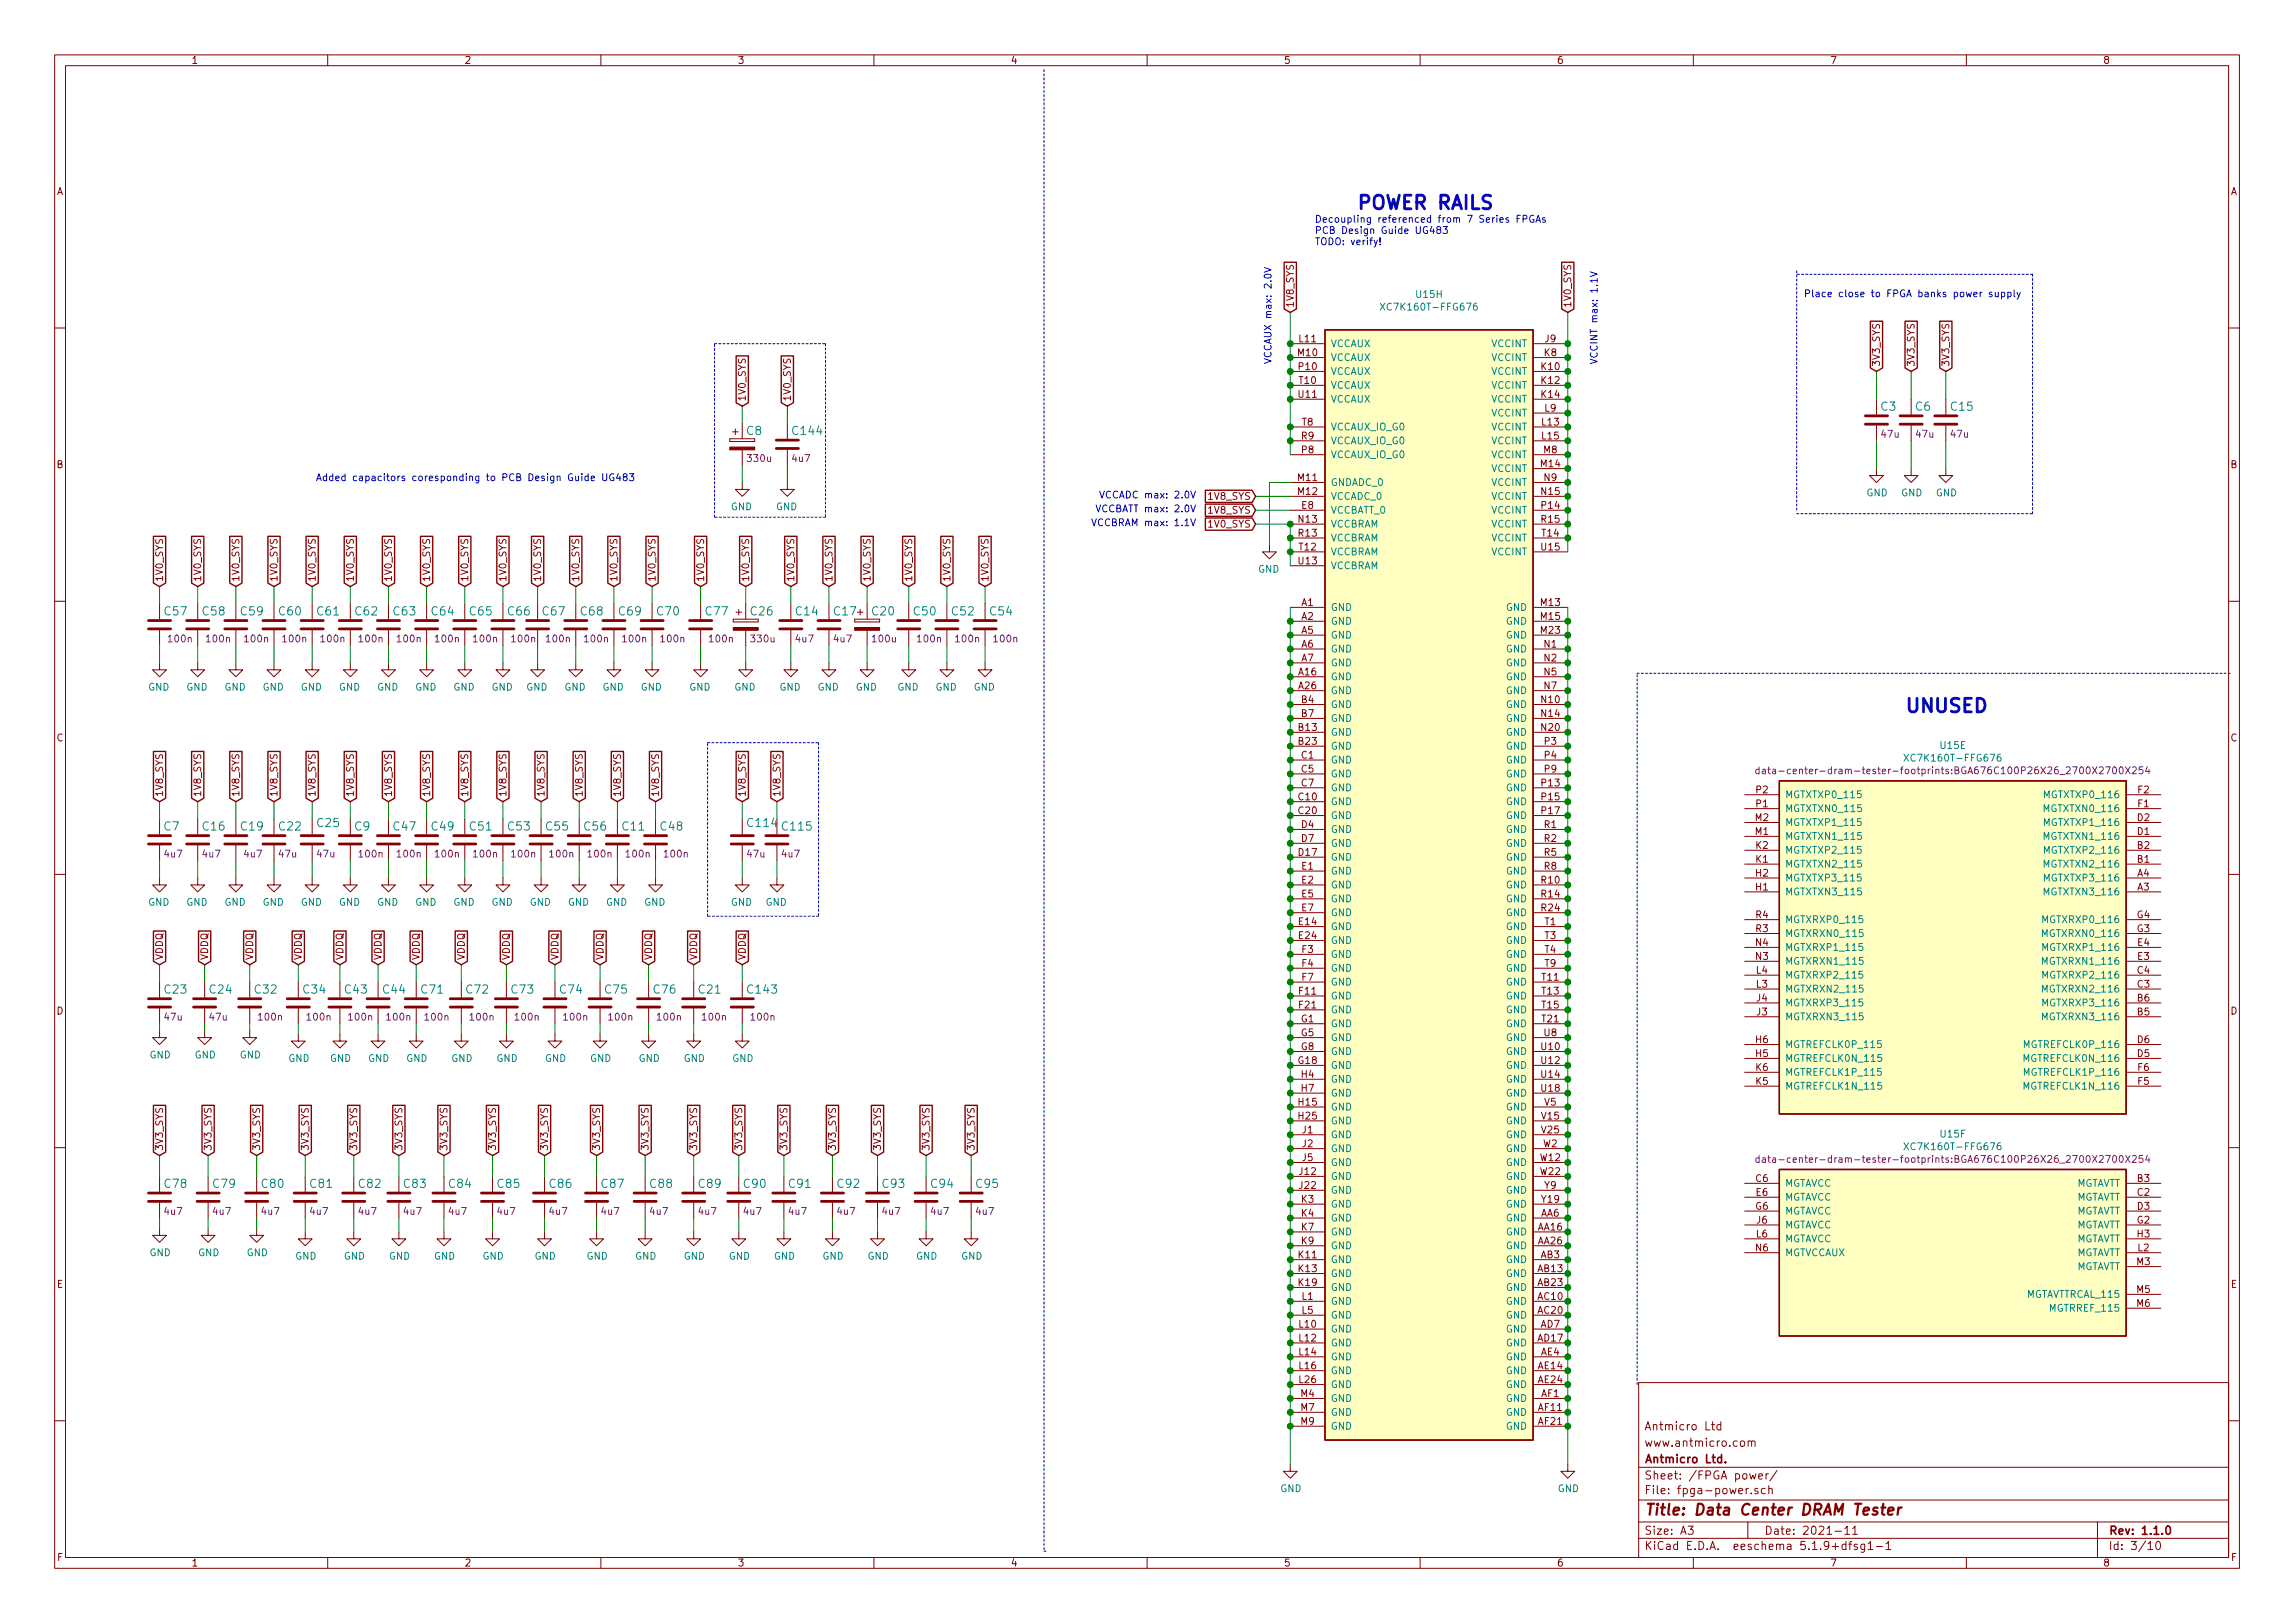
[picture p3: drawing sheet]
<svg xmlns="http://www.w3.org/2000/svg" width="420mm" height="297mm" viewBox="0 0 420 297" stroke-linecap="round" stroke-linejoin="round" font-family="sans-serif">
<defs><g id="words">
<g font-size="3.5" fill="#0000c2">
<text x="248.3" y="38.3">POWER RAILS</text>
<text x="348.6" y="130.4">UNUSED</text>
</g>
<text font-size="2.8" fill="#840000" x="301" y="277.3">Title: Data Center DRAM Tester</text>
<g font-size="2.1" fill="#008484">
<text x="344.4" y="75.2">C3</text>
<text x="350.7" y="75.2">C6</text>
<text x="357.2" y="75.2">C15</text>
<text x="136.7" y="79.6">C8</text>
<text x="145.2" y="79.6">C144</text>
<text x="30.2" y="112.6">C57</text>
<text x="37.2" y="112.6">C58</text>
<text x="44.2" y="112.6">C59</text>
<text x="51.2" y="112.6">C60</text>
<text x="58.1" y="112.6">C61</text>
<text x="65.1" y="112.6">C62</text>
<text x="72.1" y="112.6">C63</text>
<text x="79.1" y="112.6">C64</text>
<text x="86.1" y="112.6">C65</text>
<text x="93.1" y="112.6">C66</text>
<text x="99.4" y="112.6">C67</text>
<text x="106.4" y="112.6">C68</text>
<text x="113.4" y="112.6">C69</text>
<text x="120.4" y="112.6">C70</text>
<text x="129.3" y="112.6">C77</text>
<text x="137.5" y="112.6">C26</text>
<text x="145.8" y="112.6">C14</text>
<text x="152.8" y="112.6">C17</text>
<text x="159.7" y="112.6">C20</text>
<text x="167.4" y="112.6">C50</text>
<text x="174.3" y="112.6">C52</text>
<text x="181.3" y="112.6">C54</text>
<text x="30" y="152">C7</text>
<text x="37.2" y="152">C16</text>
<text x="44.2" y="152">C19</text>
<text x="51.2" y="152">C22</text>
<text x="58.1" y="151.4">C25</text>
<text x="65" y="152">C9</text>
<text x="72.1" y="152">C47</text>
<text x="79.1" y="152">C49</text>
<text x="86.1" y="152">C51</text>
<text x="93.1" y="152">C53</text>
<text x="100.1" y="152">C55</text>
<text x="107" y="152">C56</text>
<text x="114" y="152">C11</text>
<text x="121" y="152">C48</text>
<text x="137" y="151.4">C114</text>
<text x="143.3" y="152">C115</text>
<text x="30.2" y="181.8">C23</text>
<text x="38.5" y="181.8">C24</text>
<text x="46.7" y="181.8">C32</text>
<text x="55.6" y="181.8">C34</text>
<text x="63.2" y="181.8">C43</text>
<text x="70.2" y="181.8">C44</text>
<text x="77.2" y="181.8">C71</text>
<text x="85.4" y="181.8">C72</text>
<text x="93.7" y="181.8">C73</text>
<text x="102.6" y="181.8">C74</text>
<text x="110.8" y="181.8">C75</text>
<text x="119.7" y="181.8">C76</text>
<text x="128" y="181.8">C21</text>
<text x="137" y="181.8">C143</text>
<text x="30.2" y="217.4">C78</text>
<text x="39.1" y="217.4">C79</text>
<text x="48" y="217.4">C80</text>
<text x="56.9" y="217.4">C81</text>
<text x="65.8" y="217.4">C82</text>
<text x="74" y="217.4">C83</text>
<text x="82.3" y="217.4">C84</text>
<text x="91.2" y="217.4">C85</text>
<text x="100.7" y="217.4">C86</text>
<text x="110.2" y="217.4">C87</text>
<text x="119.1" y="217.4">C88</text>
<text x="128" y="217.4">C89</text>
<text x="136.2" y="217.4">C90</text>
<text x="144.5" y="217.4">C91</text>
<text x="153.4" y="217.4">C92</text>
<text x="161.6" y="217.4">C93</text>
<text x="170.5" y="217.4">C94</text>
<text x="178.8" y="217.4">C95</text>
</g>
<g font-size="2.1" fill="#840000">
<text x="301" y="261.8">Antmicro Ltd</text>
<text x="301" y="267.8">Antmicro Ltd.</text>
<text x="301" y="264.8">www.antmicro.com</text>
<text x="301" y="273.5">File: fpga-power.sch</text>
<text x="301" y="270.8">Sheet: /FPGA power/</text>
<text x="301" y="280.9">Size: A3</text>
<text x="323" y="280.9">Date: 2021-11</text>
<text x="386" y="280.9">Rev: 1.1.0</text>
<text x="301" y="283.7">KiCad E.D.A. eeschema 5.1.9+dfsg1-1</text>
<text x="386" y="283.7">Id: 3/10</text>
</g>
<g font-size="1.8" fill="#840000">
<text x="35" y="11.7">1</text>
<text x="85" y="11.7">2</text>
<text x="135" y="11.7">3</text>
<text x="185" y="11.7">4</text>
<text x="235" y="11.7">5</text>
<text x="285" y="11.7">6</text>
<text x="335" y="11.7">7</text>
<text x="385" y="11.7">8</text>
<text x="10.4" y="35.7">A</text>
<text x="408.4" y="35.7">A</text>
<text x="236.9" y="56.4" transform="rotate(-90 236.9 56.4)">1V8_SYS</text>
<text x="287.7" y="56.4" transform="rotate(-90 287.7 56.4)">1V0_SYS</text>
<text x="237.7" y="65.2">M10</text>
<text x="237.9" y="62.6">L11</text>
<text x="282.7" y="65.2">K8</text>
<text x="282.9" y="62.6">J9</text>
<text x="237.8" y="67.7">P10</text>
<text x="237.9" y="70.3">T10</text>
<text x="282.2" y="67.7">K10</text>
<text x="282.2" y="70.3">K12</text>
<text x="344.2" y="67.2" transform="rotate(-90 344.2 67.2)">3V3_SYS</text>
<text x="350.5" y="67.2" transform="rotate(-90 350.5 67.2)">3V3_SYS</text>
<text x="356.9" y="67.2" transform="rotate(-90 356.9 67.2)">3V3_SYS</text>
<text x="136.5" y="73.5" transform="rotate(-90 136.5 73.5)">1V0_SYS</text>
<text x="144.8" y="73.5" transform="rotate(-90 144.8 73.5)">1V0_SYS</text>
<text x="237.8" y="72.8">U11</text>
<text x="238.4" y="77.9">T8</text>
<text x="282.2" y="72.8">K14</text>
<text x="282.3" y="77.9">L13</text>
<text x="282.8" y="75.3">L9</text>
<text x="238.3" y="80.4">R9</text>
<text x="238.3" y="83">P8</text>
<text x="282.3" y="80.4">L15</text>
<text x="282.6" y="83">M8</text>
<text x="10.4" y="85.7">B</text>
<text x="237.7" y="88">M11</text>
<text x="282.1" y="85.5">M14</text>
<text x="282.7" y="88">N9</text>
<text x="408.4" y="85.7">B</text>
<text x="221.4" y="94">1V8_SYS</text>
<text x="221.4" y="91.5">1V8_SYS</text>
<text x="237.7" y="90.6">M12</text>
<text x="237.8" y="95.7">N13</text>
<text x="238.3" y="93.1">E8</text>
<text x="282.2" y="90.6">N15</text>
<text x="282.2" y="95.7">R15</text>
<text x="282.3" y="93.1">P14</text>
<text x="221.4" y="96.6">1V0_SYS</text>
<text x="237.8" y="98.2">R13</text>
<text x="237.9" y="100.7">T12</text>
<text x="282.2" y="100.7">U15</text>
<text x="282.3" y="98.2">T14</text>
<text x="29.8" y="106.6" transform="rotate(-90 29.8 106.6)">1V0_SYS</text>
<text x="36.8" y="106.6" transform="rotate(-90 36.8 106.6)">1V0_SYS</text>
<text x="43.8" y="106.6" transform="rotate(-90 43.8 106.6)">1V0_SYS</text>
<text x="50.8" y="106.6" transform="rotate(-90 50.8 106.6)">1V0_SYS</text>
<text x="57.8" y="106.6" transform="rotate(-90 57.8 106.6)">1V0_SYS</text>
<text x="64.8" y="106.6" transform="rotate(-90 64.8 106.6)">1V0_SYS</text>
<text x="71.8" y="106.6" transform="rotate(-90 71.8 106.6)">1V0_SYS</text>
<text x="78.7" y="106.6" transform="rotate(-90 78.7 106.6)">1V0_SYS</text>
<text x="85.7" y="106.6" transform="rotate(-90 85.7 106.6)">1V0_SYS</text>
<text x="92.7" y="106.6" transform="rotate(-90 92.7 106.6)">1V0_SYS</text>
<text x="99.1" y="106.6" transform="rotate(-90 99.1 106.6)">1V0_SYS</text>
<text x="106" y="106.6" transform="rotate(-90 106 106.6)">1V0_SYS</text>
<text x="113" y="106.6" transform="rotate(-90 113 106.6)">1V0_SYS</text>
<text x="120" y="106.6" transform="rotate(-90 120 106.6)">1V0_SYS</text>
<text x="128.9" y="106.6" transform="rotate(-90 128.9 106.6)">1V0_SYS</text>
<text x="137.2" y="106.6" transform="rotate(-90 137.2 106.6)">1V0_SYS</text>
<text x="145.4" y="106.6" transform="rotate(-90 145.4 106.6)">1V0_SYS</text>
<text x="152.4" y="106.6" transform="rotate(-90 152.4 106.6)">1V0_SYS</text>
<text x="159.4" y="106.6" transform="rotate(-90 159.4 106.6)">1V0_SYS</text>
<text x="167" y="106.6" transform="rotate(-90 167 106.6)">1V0_SYS</text>
<text x="174" y="106.6" transform="rotate(-90 174 106.6)">1V0_SYS</text>
<text x="181" y="106.6" transform="rotate(-90 181 106.6)">1V0_SYS</text>
<text x="237.8" y="103.3">U13</text>
<text x="238.3" y="110.9">A1</text>
<text x="238.3" y="113.4">A2</text>
<text x="282.1" y="110.9">M13</text>
<text x="282.1" y="113.4">M15</text>
<text x="238.3" y="116">A5</text>
<text x="238.3" y="118.5">A6</text>
<text x="282.1" y="116">M23</text>
<text x="282.7" y="118.5">N1</text>
<text x="237.8" y="123.6">A16</text>
<text x="238.3" y="121.1">A7</text>
<text x="282.7" y="121.1">N2</text>
<text x="282.7" y="123.6">N5</text>
<text x="237.8" y="126.1">A26</text>
<text x="238.3" y="128.7">B4</text>
<text x="238.3" y="131.2">B7</text>
<text x="282.2" y="128.7">N10</text>
<text x="282.2" y="131.2">N14</text>
<text x="282.7" y="126.1">N7</text>
<text x="10.4" y="135.7">C</text>
<text x="237.8" y="133.8">B13</text>
<text x="237.8" y="136.3">B23</text>
<text x="282.2" y="133.8">N20</text>
<text x="282.8" y="136.3">P3</text>
<text x="408.4" y="135.7">C</text>
<text x="238.3" y="138.8">C1</text>
<text x="238.3" y="141.4">C5</text>
<text x="238.3" y="143.9">C7</text>
<text x="282.3" y="143.9">P13</text>
<text x="282.8" y="138.8">P4</text>
<text x="282.8" y="141.4">P9</text>
<text x="29.8" y="145.9" transform="rotate(-90 29.8 145.9)">1V8_SYS</text>
<text x="36.8" y="145.9" transform="rotate(-90 36.8 145.9)">1V8_SYS</text>
<text x="43.8" y="145.9" transform="rotate(-90 43.8 145.9)">1V8_SYS</text>
<text x="50.8" y="145.9" transform="rotate(-90 50.8 145.9)">1V8_SYS</text>
<text x="57.8" y="145.9" transform="rotate(-90 57.8 145.9)">1V8_SYS</text>
<text x="64.8" y="145.9" transform="rotate(-90 64.8 145.9)">1V8_SYS</text>
<text x="71.8" y="145.9" transform="rotate(-90 71.8 145.9)">1V8_SYS</text>
<text x="78.7" y="145.9" transform="rotate(-90 78.7 145.9)">1V8_SYS</text>
<text x="85.7" y="145.9" transform="rotate(-90 85.7 145.9)">1V8_SYS</text>
<text x="92.7" y="145.9" transform="rotate(-90 92.7 145.9)">1V8_SYS</text>
<text x="99.7" y="145.9" transform="rotate(-90 99.7 145.9)">1V8_SYS</text>
<text x="106.7" y="145.9" transform="rotate(-90 106.7 145.9)">1V8_SYS</text>
<text x="113.7" y="145.9" transform="rotate(-90 113.7 145.9)">1V8_SYS</text>
<text x="120.6" y="145.9" transform="rotate(-90 120.6 145.9)">1V8_SYS</text>
<text x="136.5" y="145.9" transform="rotate(-90 136.5 145.9)">1V8_SYS</text>
<text x="142.9" y="145.9" transform="rotate(-90 142.9 145.9)">1V8_SYS</text>
<text x="237.8" y="146.5">C10</text>
<text x="237.8" y="149">C20</text>
<text x="282.3" y="146.5">P15</text>
<text x="282.3" y="149">P17</text>
<text x="321.5" y="147.7">P1</text>
<text x="321.5" y="145.2">P2</text>
<text x="391.4" y="147.7">F1</text>
<text x="391.4" y="145.2">F2</text>
<text x="238.3" y="151.5">D4</text>
<text x="238.3" y="154.1">D7</text>
<text x="282.7" y="151.5">R1</text>
<text x="282.7" y="154.1">R2</text>
<text x="321.4" y="152.8">M1</text>
<text x="321.4" y="150.3">M2</text>
<text x="321.5" y="155.4">K2</text>
<text x="391.3" y="155.4">B2</text>
<text x="391.3" y="152.8">D1</text>
<text x="391.3" y="150.3">D2</text>
<text x="237.8" y="156.6">D17</text>
<text x="238.3" y="159.2">E1</text>
<text x="238.3" y="161.7">E2</text>
<text x="282.2" y="161.7">R10</text>
<text x="282.7" y="156.6">R5</text>
<text x="282.7" y="159.2">R8</text>
<text x="321.5" y="160.4">H2</text>
<text x="321.5" y="157.9">K1</text>
<text x="391.3" y="160.4">A4</text>
<text x="391.3" y="157.9">B1</text>
<text x="238.3" y="164.2">E5</text>
<text x="238.3" y="166.8">E7</text>
<text x="282.2" y="164.2">R14</text>
<text x="282.2" y="166.8">R24</text>
<text x="321.5" y="163">H1</text>
<text x="391.3" y="163">A3</text>
<text x="237.8" y="169.3">E14</text>
<text x="237.8" y="171.9">E24</text>
<text x="282.8" y="169.3">T1</text>
<text x="282.8" y="171.9">T3</text>
<text x="321.5" y="173.1">N4</text>
<text x="321.5" y="170.6">R3</text>
<text x="321.5" y="168.1">R4</text>
<text x="391.3" y="170.6">G3</text>
<text x="391.3" y="168.1">G4</text>
<text x="391.4" y="173.1">E4</text>
<text x="29.8" y="175.8" transform="rotate(-90 29.8 175.8)">VDDQ</text>
<text x="38.1" y="175.8" transform="rotate(-90 38.1 175.8)">VDDQ</text>
<text x="46.4" y="175.8" transform="rotate(-90 46.4 175.8)">VDDQ</text>
<text x="55.2" y="175.8" transform="rotate(-90 55.2 175.8)">VDDQ</text>
<text x="62.9" y="175.8" transform="rotate(-90 62.9 175.8)">VDDQ</text>
<text x="69.8" y="175.8" transform="rotate(-90 69.8 175.8)">VDDQ</text>
<text x="76.8" y="175.8" transform="rotate(-90 76.8 175.8)">VDDQ</text>
<text x="85.1" y="175.8" transform="rotate(-90 85.1 175.8)">VDDQ</text>
<text x="93.3" y="175.8" transform="rotate(-90 93.3 175.8)">VDDQ</text>
<text x="102.2" y="175.8" transform="rotate(-90 102.2 175.8)">VDDQ</text>
<text x="110.5" y="175.8" transform="rotate(-90 110.5 175.8)">VDDQ</text>
<text x="119.4" y="175.8" transform="rotate(-90 119.4 175.8)">VDDQ</text>
<text x="127.6" y="175.8" transform="rotate(-90 127.6 175.8)">VDDQ</text>
<text x="136.5" y="175.8" transform="rotate(-90 136.5 175.8)">VDDQ</text>
<text x="238.4" y="174.4">F3</text>
<text x="238.4" y="176.9">F4</text>
<text x="238.4" y="179.5">F7</text>
<text x="282.3" y="179.5">T11</text>
<text x="282.8" y="174.4">T4</text>
<text x="282.8" y="176.9">T9</text>
<text x="321.5" y="175.7">N3</text>
<text x="321.6" y="178.2">L4</text>
<text x="391.3" y="178.2">C4</text>
<text x="391.4" y="175.7">E3</text>
<text x="10.4" y="185.7">D</text>
<text x="237.9" y="182">F11</text>
<text x="237.9" y="184.6">F21</text>
<text x="282.3" y="182">T13</text>
<text x="282.3" y="184.6">T15</text>
<text x="321.6" y="180.8">L3</text>
<text x="321.6" y="185.8">J3</text>
<text x="321.6" y="183.3">J4</text>
<text x="391.3" y="185.8">B5</text>
<text x="391.3" y="183.3">B6</text>
<text x="391.3" y="180.8">C3</text>
<text x="408.4" y="185.7">D</text>
<text x="238.2" y="187.1">G1</text>
<text x="238.2" y="189.6">G5</text>
<text x="282.3" y="187.1">T21</text>
<text x="282.7" y="189.6">U8</text>
<text x="321.5" y="190.9">H6</text>
<text x="391.3" y="190.9">D6</text>
<text x="237.7" y="194.7">G18</text>
<text x="238.2" y="192.2">G8</text>
<text x="238.3" y="197.3">H4</text>
<text x="282.2" y="192.2">U10</text>
<text x="282.2" y="194.7">U12</text>
<text x="282.2" y="197.3">U14</text>
<text x="321.5" y="193.5">H5</text>
<text x="321.5" y="196">K6</text>
<text x="391.3" y="193.5">D5</text>
<text x="391.4" y="196">F6</text>
<text x="237.8" y="202.3">H15</text>
<text x="238.3" y="199.8">H7</text>
<text x="282.2" y="199.8">U18</text>
<text x="282.8" y="202.3">V5</text>
<text x="321.5" y="198.5">K5</text>
<text x="391.4" y="198.5">F5</text>
<text x="237.8" y="204.9">H25</text>
<text x="238.4" y="207.4">J1</text>
<text x="238.4" y="210">J2</text>
<text x="282.3" y="204.9">V15</text>
<text x="282.3" y="207.4">V25</text>
<text x="282.5" y="210">W2</text>
<text x="29.8" y="210.7" transform="rotate(-90 29.8 210.7)">3V3_SYS</text>
<text x="38.7" y="210.7" transform="rotate(-90 38.7 210.7)">3V3_SYS</text>
<text x="47.6" y="210.7" transform="rotate(-90 47.6 210.7)">3V3_SYS</text>
<text x="56.5" y="210.7" transform="rotate(-90 56.5 210.7)">3V3_SYS</text>
<text x="65.4" y="210.7" transform="rotate(-90 65.4 210.7)">3V3_SYS</text>
<text x="73.7" y="210.7" transform="rotate(-90 73.7 210.7)">3V3_SYS</text>
<text x="81.9" y="210.7" transform="rotate(-90 81.9 210.7)">3V3_SYS</text>
<text x="90.8" y="210.7" transform="rotate(-90 90.8 210.7)">3V3_SYS</text>
<text x="100.3" y="210.7" transform="rotate(-90 100.3 210.7)">3V3_SYS</text>
<text x="109.9" y="210.7" transform="rotate(-90 109.9 210.7)">3V3_SYS</text>
<text x="118.7" y="210.7" transform="rotate(-90 118.7 210.7)">3V3_SYS</text>
<text x="127.6" y="210.7" transform="rotate(-90 127.6 210.7)">3V3_SYS</text>
<text x="135.9" y="210.7" transform="rotate(-90 135.9 210.7)">3V3_SYS</text>
<text x="144.1" y="210.7" transform="rotate(-90 144.1 210.7)">3V3_SYS</text>
<text x="153" y="210.7" transform="rotate(-90 153 210.7)">3V3_SYS</text>
<text x="161.3" y="210.7" transform="rotate(-90 161.3 210.7)">3V3_SYS</text>
<text x="170.2" y="210.7" transform="rotate(-90 170.2 210.7)">3V3_SYS</text>
<text x="178.4" y="210.7" transform="rotate(-90 178.4 210.7)">3V3_SYS</text>
<text x="237.9" y="215">J12</text>
<text x="238.4" y="212.5">J5</text>
<text x="282" y="212.5">W12</text>
<text x="282" y="215">W22</text>
<text x="237.9" y="217.6">J22</text>
<text x="238.3" y="220.1">K3</text>
<text x="282.3" y="220.1">Y19</text>
<text x="282.8" y="217.6">Y9</text>
<text x="321.4" y="221.4">G6</text>
<text x="321.5" y="216.3">C6</text>
<text x="321.5" y="218.9">E6</text>
<text x="391.3" y="216.3">B3</text>
<text x="391.3" y="218.9">C2</text>
<text x="391.3" y="221.4">D3</text>
<text x="238.3" y="222.7">K4</text>
<text x="238.3" y="225.2">K7</text>
<text x="238.3" y="227.7">K9</text>
<text x="281.6" y="225.2">AA16</text>
<text x="281.6" y="227.7">AA26</text>
<text x="282.1" y="222.7">AA6</text>
<text x="321.6" y="226.5">L6</text>
<text x="321.6" y="223.9">J6</text>
<text x="391.3" y="223.9">G2</text>
<text x="391.3" y="226.5">H3</text>
<text x="237.8" y="230.3">K11</text>
<text x="237.8" y="232.8">K13</text>
<text x="281.6" y="232.8">AB13</text>
<text x="282.1" y="230.3">AB3</text>
<text x="321.5" y="229">N6</text>
<text x="391.2" y="231.6">M3</text>
<text x="391.4" y="229">L2</text>
<text x="10.4" y="235.7">E</text>
<text x="237.8" y="235.4">K19</text>
<text x="238.4" y="237.9">L1</text>
<text x="281.6" y="235.4">AB23</text>
<text x="281.6" y="237.9">AC10</text>
<text x="391.2" y="236.6">M5</text>
<text x="391.2" y="239.2">M6</text>
<text x="408.4" y="235.7">E</text>
<text x="237.9" y="243">L10</text>
<text x="237.9" y="245.5">L12</text>
<text x="238.4" y="240.4">L5</text>
<text x="281.6" y="240.4">AC20</text>
<text x="281.6" y="245.5">AD17</text>
<text x="282.1" y="243">AD7</text>
<text x="237.9" y="248.1">L14</text>
<text x="237.9" y="250.6">L16</text>
<text x="281.6" y="250.6">AE14</text>
<text x="282.1" y="248.1">AE4</text>
<text x="237.9" y="253.1">L26</text>
<text x="238.2" y="255.7">M4</text>
<text x="281.6" y="253.1">AE24</text>
<text x="282.2" y="255.7">AF1</text>
<text x="238.2" y="258.2">M7</text>
<text x="238.2" y="260.8">M9</text>
<text x="281.7" y="258.2">AF11</text>
<text x="281.7" y="260.8">AF21</text>
<text x="10.5" y="285.7">F</text>
<text x="35" y="286.7">1</text>
<text x="85" y="286.7">2</text>
<text x="135" y="286.7">3</text>
<text x="185" y="286.7">4</text>
<text x="235" y="286.7">5</text>
<text x="285" y="286.7">6</text>
<text x="335" y="286.7">7</text>
<text x="385" y="286.7">8</text>
<text x="408.5" y="285.7">F</text>
</g>
<g font-size="1.8" fill="#0000c2">
<text x="240.7" y="40.8">Decoupling referenced from 7 Series FPGAs</text>
<text x="240.7" y="42.8">PCB Design Guide UG483</text>
<text x="240.7" y="44.9">TODO: verify!</text>
<text x="330.2" y="54.4">Place close to FPGA banks power supply</text>
<text x="292.5" y="64.9" transform="rotate(-90 292.5 64.9)">VCCINT max: 1.1V</text>
<text x="232.8" y="66.7" transform="rotate(-90 232.8 66.7)">VCCAUX max: 2.0V</text>
<text x="57.8" y="88">Added capacitors coresponding to PCB Design Guide UG483</text>
<text x="201.9" y="93.8">VCCBATT max: 2.0V</text>
<text x="202.8" y="91.2">VCCADC max: 2.0V</text>
<text x="201.3" y="96.3">VCCBRAM max: 1.1V</text>
</g>
<g font-size="1.8" fill="#008484">
<text x="253.7" y="56.8">XC7K160T-FFG676</text>
<text x="259.4" y="54.5">U15H</text>
<text x="243.6" y="63.5">VCCAUX</text>
<text x="273.1" y="63.5">VCCINT</text>
<text x="243.6" y="66.1">VCCAUX</text>
<text x="243.6" y="68.6">VCCAUX</text>
<text x="243.6" y="71.2">VCCAUX</text>
<text x="273.1" y="68.6">VCCINT</text>
<text x="273.1" y="71.2">VCCINT</text>
<text x="273.1" y="66.1">VCCINT</text>
<text x="243.6" y="73.7">VCCAUX</text>
<text x="273.1" y="73.7">VCCINT</text>
<text x="273.1" y="76.2">VCCINT</text>
<text x="243.6" y="83.9">VCCAUX_IO_G0</text>
<text x="243.6" y="81.3">VCCAUX_IO_G0</text>
<text x="243.6" y="78.8">VCCAUX_IO_G0</text>
<text x="273.1" y="78.8">VCCINT</text>
<text x="273.1" y="81.3">VCCINT</text>
<text x="273.1" y="83.9">VCCINT</text>
<text x="243.6" y="88.9">GNDADC_0</text>
<text x="273.1" y="86.4">VCCINT</text>
<text x="273.1" y="88.9">VCCINT</text>
<text x="133.8" y="93.4">GND</text>
<text x="142.1" y="93.4">GND</text>
<text x="243.6" y="94">VCCBATT_0</text>
<text x="243.6" y="91.5">VCCADC_0</text>
<text x="273.1" y="91.5">VCCINT</text>
<text x="273.1" y="94">VCCINT</text>
<text x="341.7" y="90.8">GND</text>
<text x="348.1" y="90.8">GND</text>
<text x="354.4" y="90.8">GND</text>
<text x="243.6" y="96.6">VCCBRAM</text>
<text x="243.6" y="99.1">VCCBRAM</text>
<text x="243.6" y="101.6">VCCBRAM</text>
<text x="273.1" y="96.6">VCCINT</text>
<text x="273.1" y="99.1">VCCINT</text>
<text x="273.1" y="101.6">VCCINT</text>
<text x="230.3" y="104.8">GND</text>
<text x="243.6" y="104.2">VCCBRAM</text>
<text x="243.6" y="111.8">GND</text>
<text x="275.7" y="111.8">GND</text>
<text x="243.6" y="114.3">GND</text>
<text x="243.6" y="116.9">GND</text>
<text x="243.6" y="119.4">GND</text>
<text x="275.7" y="114.3">GND</text>
<text x="275.7" y="116.9">GND</text>
<text x="275.7" y="119.4">GND</text>
<text x="243.6" y="124.5">GND</text>
<text x="243.6" y="122">GND</text>
<text x="275.7" y="122">GND</text>
<text x="275.7" y="124.5">GND</text>
<text x="27.1" y="126.4">GND</text>
<text x="34.1" y="126.4">GND</text>
<text x="41.1" y="126.4">GND</text>
<text x="48.1" y="126.4">GND</text>
<text x="55.1" y="126.4">GND</text>
<text x="62.1" y="126.4">GND</text>
<text x="69" y="126.4">GND</text>
<text x="76" y="126.4">GND</text>
<text x="83" y="126.4">GND</text>
<text x="90" y="126.4">GND</text>
<text x="96.3" y="126.4">GND</text>
<text x="103.3" y="126.4">GND</text>
<text x="110.3" y="126.4">GND</text>
<text x="117.3" y="126.4">GND</text>
<text x="126.2" y="126.4">GND</text>
<text x="134.4" y="126.4">GND</text>
<text x="142.7" y="126.4">GND</text>
<text x="149.7" y="126.4">GND</text>
<text x="156.7" y="126.4">GND</text>
<text x="164.3" y="126.4">GND</text>
<text x="171.3" y="126.4">GND</text>
<text x="178.3" y="126.4">GND</text>
<text x="243.6" y="127">GND</text>
<text x="243.6" y="129.6">GND</text>
<text x="275.7" y="129.6">GND</text>
<text x="275.7" y="127">GND</text>
<text x="243.6" y="134.7">GND</text>
<text x="243.6" y="137.2">GND</text>
<text x="243.6" y="132.1">GND</text>
<text x="275.7" y="132.1">GND</text>
<text x="275.7" y="134.7">GND</text>
<text x="275.7" y="137.2">GND</text>
<text x="355.3" y="137.1">U15E</text>
<text x="243.6" y="139.7">GND</text>
<text x="243.6" y="142.3">GND</text>
<text x="275.7" y="139.7">GND</text>
<text x="275.7" y="142.3">GND</text>
<text x="349.6" y="139.4">XC7K160T-FFG676</text>
<text x="243.6" y="147.4">GND</text>
<text x="243.6" y="149.9">GND</text>
<text x="243.6" y="144.8">GND</text>
<text x="275.7" y="144.8">GND</text>
<text x="275.7" y="147.4">GND</text>
<text x="275.7" y="149.9">GND</text>
<text x="326.8" y="148.6">MGTXTXN0_115</text>
<text x="326.8" y="146.1">MGTXTXP0_115</text>
<text x="374.7" y="148.6">MGTXTXN0_116</text>
<text x="374.8" y="146.1">MGTXTXP0_116</text>
<text x="243.6" y="152.4">GND</text>
<text x="243.6" y="155">GND</text>
<text x="275.7" y="152.4">GND</text>
<text x="275.7" y="155">GND</text>
<text x="326.8" y="153.7">MGTXTXN1_115</text>
<text x="326.8" y="151.2">MGTXTXP1_115</text>
<text x="374.7" y="153.7">MGTXTXN1_116</text>
<text x="374.8" y="151.2">MGTXTXP1_116</text>
<text x="243.6" y="157.5">GND</text>
<text x="243.6" y="160.1">GND</text>
<text x="275.7" y="157.5">GND</text>
<text x="275.7" y="160.1">GND</text>
<text x="326.8" y="161.3">MGTXTXP3_115</text>
<text x="326.8" y="158.8">MGTXTXN2_115</text>
<text x="326.8" y="156.2">MGTXTXP2_115</text>
<text x="374.7" y="158.8">MGTXTXN2_116</text>
<text x="374.8" y="161.3">MGTXTXP3_116</text>
<text x="374.8" y="156.2">MGTXTXP2_116</text>
<text x="27.1" y="165.8">GND</text>
<text x="34.1" y="165.8">GND</text>
<text x="41.1" y="165.8">GND</text>
<text x="48.1" y="165.8">GND</text>
<text x="55.1" y="165.8">GND</text>
<text x="62.1" y="165.8">GND</text>
<text x="69" y="165.8">GND</text>
<text x="76" y="165.8">GND</text>
<text x="83" y="165.8">GND</text>
<text x="90" y="165.8">GND</text>
<text x="97" y="165.8">GND</text>
<text x="104" y="165.8">GND</text>
<text x="110.9" y="165.8">GND</text>
<text x="117.9" y="165.8">GND</text>
<text x="133.8" y="165.8">GND</text>
<text x="140.2" y="165.8">GND</text>
<text x="243.6" y="162.6">GND</text>
<text x="243.6" y="165.1">GND</text>
<text x="243.6" y="167.7">GND</text>
<text x="275.7" y="162.6">GND</text>
<text x="275.7" y="165.1">GND</text>
<text x="275.7" y="167.7">GND</text>
<text x="326.8" y="163.9">MGTXTXN3_115</text>
<text x="374.7" y="163.9">MGTXTXN3_116</text>
<text x="243.6" y="170.2">GND</text>
<text x="243.6" y="172.8">GND</text>
<text x="275.7" y="170.2">GND</text>
<text x="275.7" y="172.8">GND</text>
<text x="326.8" y="171.5">MGTXRXN0_115</text>
<text x="326.8" y="168.9">MGTXRXP0_115</text>
<text x="374.5" y="171.5">MGTXRXN0_116</text>
<text x="374.6" y="168.9">MGTXRXP0_116</text>
<text x="243.6" y="175.3">GND</text>
<text x="243.6" y="177.8">GND</text>
<text x="275.7" y="175.3">GND</text>
<text x="275.7" y="177.8">GND</text>
<text x="326.8" y="179.1">MGTXRXP2_115</text>
<text x="326.8" y="176.6">MGTXRXN1_115</text>
<text x="326.8" y="174">MGTXRXP1_115</text>
<text x="374.5" y="176.6">MGTXRXN1_116</text>
<text x="374.6" y="179.1">MGTXRXP2_116</text>
<text x="374.6" y="174">MGTXRXP1_116</text>
<text x="243.6" y="182.9">GND</text>
<text x="243.6" y="185.5">GND</text>
<text x="243.6" y="180.4">GND</text>
<text x="275.7" y="180.4">GND</text>
<text x="275.7" y="182.9">GND</text>
<text x="275.7" y="185.5">GND</text>
<text x="326.8" y="184.2">MGTXRXP3_115</text>
<text x="326.8" y="181.6">MGTXRXN2_115</text>
<text x="374.5" y="181.6">MGTXRXN2_116</text>
<text x="374.6" y="184.2">MGTXRXP3_116</text>
<text x="243.6" y="188">GND</text>
<text x="243.6" y="190.5">GND</text>
<text x="275.7" y="188">GND</text>
<text x="275.7" y="190.5">GND</text>
<text x="326.8" y="191.8">MGTREFCLK0P_115</text>
<text x="326.8" y="186.7">MGTXRXN3_115</text>
<text x="371" y="191.8">MGTREFCLK0P_116</text>
<text x="374.5" y="186.7">MGTXRXN3_116</text>
<text x="27.4" y="193.7">GND</text>
<text x="35.6" y="193.7">GND</text>
<text x="43.9" y="193.7">GND</text>
<text x="52.8" y="194.3">GND</text>
<text x="60.4" y="194.3">GND</text>
<text x="67.4" y="194.3">GND</text>
<text x="74.4" y="194.3">GND</text>
<text x="82.6" y="194.3">GND</text>
<text x="90.9" y="194.3">GND</text>
<text x="99.8" y="194.3">GND</text>
<text x="108" y="194.3">GND</text>
<text x="116.9" y="194.3">GND</text>
<text x="125.2" y="194.3">GND</text>
<text x="134.1" y="194.3">GND</text>
<text x="243.6" y="195.6">GND</text>
<text x="243.6" y="193.1">GND</text>
<text x="275.7" y="193.1">GND</text>
<text x="275.7" y="195.6">GND</text>
<text x="326.8" y="194.3">MGTREFCLK0N_115</text>
<text x="326.8" y="196.9">MGTREFCLK1P_115</text>
<text x="370.9" y="194.3">MGTREFCLK0N_116</text>
<text x="371" y="196.9">MGTREFCLK1P_116</text>
<text x="243.6" y="203.2">GND</text>
<text x="243.6" y="198.2">GND</text>
<text x="243.6" y="200.7">GND</text>
<text x="275.7" y="198.2">GND</text>
<text x="275.7" y="200.7">GND</text>
<text x="275.7" y="203.2">GND</text>
<text x="326.8" y="199.4">MGTREFCLK1N_115</text>
<text x="370.9" y="199.4">MGTREFCLK1N_116</text>
<text x="243.6" y="205.8">GND</text>
<text x="243.6" y="208.3">GND</text>
<text x="275.7" y="205.8">GND</text>
<text x="275.7" y="208.3">GND</text>
<text x="355.3" y="208.2">U15F</text>
<text x="243.6" y="215.9">GND</text>
<text x="243.6" y="210.9">GND</text>
<text x="243.6" y="213.4">GND</text>
<text x="275.7" y="213.4">GND</text>
<text x="275.7" y="210.9">GND</text>
<text x="275.7" y="215.9">GND</text>
<text x="349.6" y="210.5">XC7K160T-FFG676</text>
<text x="243.6" y="218.5">GND</text>
<text x="243.6" y="221">GND</text>
<text x="275.7" y="221">GND</text>
<text x="275.7" y="218.5">GND</text>
<text x="326.8" y="217.2">MGTAVCC</text>
<text x="326.8" y="219.7">MGTAVCC</text>
<text x="379.7" y="217.2">MGTAVTT</text>
<text x="379.7" y="219.7">MGTAVTT</text>
<text x="243.6" y="223.6">GND</text>
<text x="243.6" y="226.1">GND</text>
<text x="275.7" y="226.1">GND</text>
<text x="275.7" y="223.6">GND</text>
<text x="326.8" y="222.3">MGTAVCC</text>
<text x="326.8" y="224.8">MGTAVCC</text>
<text x="326.8" y="227.4">MGTAVCC</text>
<text x="379.7" y="222.3">MGTAVTT</text>
<text x="379.7" y="224.8">MGTAVTT</text>
<text x="379.7" y="227.4">MGTAVTT</text>
<text x="27.4" y="229.9">GND</text>
<text x="36.3" y="229.9">GND</text>
<text x="45.2" y="229.9">GND</text>
<text x="54.1" y="230.5">GND</text>
<text x="62.9" y="230.5">GND</text>
<text x="71.2" y="230.5">GND</text>
<text x="79.5" y="230.5">GND</text>
<text x="88.3" y="230.5">GND</text>
<text x="97.9" y="230.5">GND</text>
<text x="107.4" y="230.5">GND</text>
<text x="116.3" y="230.5">GND</text>
<text x="125.2" y="230.5">GND</text>
<text x="133.4" y="230.5">GND</text>
<text x="141.7" y="230.5">GND</text>
<text x="150.6" y="230.5">GND</text>
<text x="158.8" y="230.5">GND</text>
<text x="167.7" y="230.5">GND</text>
<text x="176" y="230.5">GND</text>
<text x="243.6" y="231.2">GND</text>
<text x="243.6" y="233.7">GND</text>
<text x="243.6" y="228.6">GND</text>
<text x="275.7" y="228.6">GND</text>
<text x="275.7" y="233.7">GND</text>
<text x="275.7" y="231.2">GND</text>
<text x="326.8" y="229.9">MGTVCCAUX</text>
<text x="379.7" y="229.9">MGTAVTT</text>
<text x="379.7" y="232.4">MGTAVTT</text>
<text x="243.6" y="236.3">GND</text>
<text x="243.6" y="238.8">GND</text>
<text x="275.7" y="236.3">GND</text>
<text x="275.7" y="238.8">GND</text>
<text x="370.8" y="237.5">MGTAVTTRCAL_115</text>
<text x="243.6" y="243.9">GND</text>
<text x="243.6" y="241.3">GND</text>
<text x="275.7" y="241.3">GND</text>
<text x="275.7" y="243.9">GND</text>
<text x="375.6" y="240.1">MGTRREF_115</text>
<text x="243.6" y="246.4">GND</text>
<text x="243.6" y="249">GND</text>
<text x="243.6" y="251.5">GND</text>
<text x="275.7" y="246.4">GND</text>
<text x="275.7" y="251.5">GND</text>
<text x="275.7" y="249">GND</text>
<text x="243.6" y="254">GND</text>
<text x="243.6" y="256.6">GND</text>
<text x="275.7" y="254">GND</text>
<text x="275.7" y="256.6">GND</text>
<text x="243.6" y="259.1">GND</text>
<text x="243.6" y="261.7">GND</text>
<text x="275.7" y="259.1">GND</text>
<text x="275.7" y="261.7">GND</text>
<text x="234.4" y="273.1">GND</text>
<text x="285.2" y="273.1">GND</text>
</g>
<g font-size="1.8" fill="#840084">
<text x="344.5" y="80.1">47u</text>
<text x="350.9" y="80.1">47u</text>
<text x="357.2" y="80.1">47u</text>
<text x="137" y="84.5">330u</text>
<text x="145.1" y="84.5">4u7</text>
<text x="30.9" y="117.6">100n</text>
<text x="37.9" y="117.6">100n</text>
<text x="44.9" y="117.6">100n</text>
<text x="51.9" y="117.6">100n</text>
<text x="58.9" y="117.6">100n</text>
<text x="65.9" y="117.6">100n</text>
<text x="72.8" y="117.6">100n</text>
<text x="79.8" y="117.6">100n</text>
<text x="86.8" y="117.6">100n</text>
<text x="93.8" y="117.6">100n</text>
<text x="100.2" y="117.6">100n</text>
<text x="107.1" y="117.6">100n</text>
<text x="114.1" y="117.6">100n</text>
<text x="121.1" y="117.6">100n</text>
<text x="130" y="117.6">100n</text>
<text x="137.6" y="117.6">330u</text>
<text x="145.7" y="117.6">4u7</text>
<text x="152.7" y="117.6">4u7</text>
<text x="159.8" y="117.6">100u</text>
<text x="168.1" y="117.6">100n</text>
<text x="175.1" y="117.6">100n</text>
<text x="182.1" y="117.6">100n</text>
<text x="327.1" y="141.7">data-center-dram-tester-footprints:BGA676C100P26X26_2700X2700X254</text>
<text x="30.2" y="156.9">4u7</text>
<text x="37.2" y="156.9">4u7</text>
<text x="44.8" y="156.9">4u7</text>
<text x="51.1" y="156.9">47u</text>
<text x="58.1" y="156.9">47u</text>
<text x="65.9" y="156.9">100n</text>
<text x="72.8" y="156.9">100n</text>
<text x="79.8" y="156.9">100n</text>
<text x="86.8" y="156.9">100n</text>
<text x="93.8" y="156.9">100n</text>
<text x="100.8" y="156.9">100n</text>
<text x="107.8" y="156.9">100n</text>
<text x="114.8" y="156.9">100n</text>
<text x="121.7" y="156.9">100n</text>
<text x="136.9" y="156.9">47u</text>
<text x="143.2" y="156.9">4u7</text>
<text x="30.2" y="186.8">47u</text>
<text x="38.4" y="186.8">47u</text>
<text x="47.4" y="186.8">100n</text>
<text x="56.3" y="186.8">100n</text>
<text x="64" y="186.8">100n</text>
<text x="70.9" y="186.8">100n</text>
<text x="77.9" y="186.8">100n</text>
<text x="86.2" y="186.8">100n</text>
<text x="94.4" y="186.8">100n</text>
<text x="103.3" y="186.8">100n</text>
<text x="111.6" y="186.8">100n</text>
<text x="120.5" y="186.8">100n</text>
<text x="128.7" y="186.8">100n</text>
<text x="137.6" y="186.8">100n</text>
<text x="327.1" y="212.8">data-center-dram-tester-footprints:BGA676C100P26X26_2700X2700X254</text>
<text x="30.2" y="222.3">4u7</text>
<text x="39.1" y="222.3">4u7</text>
<text x="48" y="222.3">4u7</text>
<text x="56.8" y="222.3">4u7</text>
<text x="65.7" y="222.3">4u7</text>
<text x="74" y="222.3">4u7</text>
<text x="82.2" y="222.3">4u7</text>
<text x="91.1" y="222.3">4u7</text>
<text x="100.7" y="222.3">4u7</text>
<text x="110.2" y="222.3">4u7</text>
<text x="119.1" y="222.3">4u7</text>
<text x="128" y="222.3">4u7</text>
<text x="136.2" y="222.3">4u7</text>
<text x="144.5" y="222.3">4u7</text>
<text x="153.4" y="222.3">4u7</text>
<text x="161.6" y="222.3">4u7</text>
<text x="170.5" y="222.3">4u7</text>
<text x="178.8" y="222.3">4u7</text>
</g>
</g></defs>
<g fill="none" stroke="#840000" stroke-width=".18">
<path d="M10 10h400v277h-400zM12 12h396v273.1h-396zM60 10v2M110 10v2M160 10v2M210 10v2M260 10v2M310 10v2M360 10v2M10 60h2M134.1 79h1M134.6 78.5v1"/>
<path d="M135.9 77.5v2.8M144.1 77.5v2.8M236.2 62.9h6.4M236.2 68h6.4M236.2 70.5h6.4M236.2 73.1h6.4M236.2 65.4h6.4M236.2 78.1h6.4M280.7 62.9h6.3M280.7 68h6.3M280.7 70.5h6.3M280.7 73.1h6.3"/>
<path d="M280.7 65.4h6.3M280.7 78.1h6.3M280.7 75.6h6.3M343.5 73.1v2.8M343.5 77.9v2.8M349.9 73.1v2.8M349.9 77.9v2.8M356.2 73.1v2.8M356.2 77.9v2.8M408 60h2M133.6 80.3v.5zM133.6 80.8h4.6z"/>
<path d="M133.6 80.3h4.6zM135.9 88.3v1.3h-1.3l1.3 1.2 1.3-1.2h-1.3M135.9 82.3v2.8M138.2 80.3v.5zM144.1 88.3v1.3h-1.2l1.2 1.2 1.3-1.2h-1.3M144.1 82.3v2.8M232.4 99.7v1.3h-1.3l1.3 1.3 1.3-1.3h-1.3M236.2 93.4h6.4M236.2 80.7h6.4M236.2 88.3h6.4M236.2 90.8h6.4M236.2 83.2h6.4"/>
<path d="M236.2 95.9h6.4M236.2 98.5h6.4M280.7 93.4h6.3M280.7 80.7h6.3M280.7 88.3h6.3M280.7 90.8h6.3M280.7 85.8h6.3M280.7 83.2h6.3M280.7 95.9h6.3M280.7 98.5h6.3M343.5 85.8v1.2h1.3l-1.3 1.3-1.2-1.3h1.2M349.9 85.8v1.2h1.3l-1.3 1.3-1.3-1.3h1.3"/>
<path d="M356.2 85.8v1.2h1.3l-1.3 1.3-1.2-1.3h1.2M10 110h2M29.2 110.5v2.8M29.2 115.4v2.7M36.2 110.5v2.8M36.2 115.4v2.7M43.2 110.5v2.8M43.2 115.4v2.7M50.2 110.5v2.8M50.2 115.4v2.7M57.1 110.5v2.8M57.1 115.4v2.7"/>
<path d="M64.1 110.5v2.8M64.1 115.4v2.7M71.1 110.5v2.8M71.1 115.4v2.7M78.1 110.5v2.8M78.1 115.4v2.7M85.1 110.5v2.8M85.1 115.4v2.7M92.1 110.5v2.8M92.1 115.4v2.7M98.4 110.5v2.8M98.4 115.4v2.7"/>
<path d="M105.4 110.5v2.8M105.4 115.4v2.7M112.4 110.5v2.8M112.4 115.4v2.7M119.4 110.5v2.8M119.4 115.4v2.7M128.3 110.5v2.8M128.3 115.4v2.7M134.2 113.3v.5zM134.2 113.8h4.6zM134.2 113.3h4.6zM134.7 112.1h1.1"/>
<path d="M135.3 111.5v1.1M136.5 110.5v2.8M136.5 115.4v2.7M138.8 113.3v.5zM144.8 110.5v2.8M144.8 115.4v2.7M151.8 110.5v2.8M151.8 115.4v2.7M156.5 113.3v.5zM156.5 113.8h4.5zM156.5 113.3h4.5zM157 112.1h1"/>
<path d="M157.5 111.5v1.1M158.7 110.5v2.8M158.7 115.4v2.7M161 113.3v.5zM166.4 110.5v2.8M166.4 115.4v2.7M173.4 110.5v2.8M173.4 115.4v2.7M180.3 110.5v2.8M180.3 115.4v2.7M236.2 111.2h6.4M236.2 113.7h6.4"/>
<path d="M236.2 116.2h6.4M236.2 118.8h6.4M236.2 101h6.4M236.2 103.5h6.4M280.7 111.2h6.3M280.7 113.7h6.3M280.7 116.2h6.3M280.7 118.8h6.3M280.7 101h6.3M408 110h2M29.2 121.3v1.3h-1.3l1.3 1.3 1.3-1.3h-1.3M36.2 121.3v1.3h-1.3l1.3 1.3 1.3-1.3h-1.3"/>
<path d="M43.2 121.3v1.3h-1.3l1.3 1.3 1.2-1.3h-1.2M50.2 121.3v1.3h-1.3l1.3 1.3 1.2-1.3h-1.2M57.1 121.3v1.3h-1.2l1.2 1.3 1.3-1.3h-1.3M64.1 121.3v1.3h-1.2l1.2 1.3 1.3-1.3h-1.3M71.1 121.3v1.3h-1.3l1.3 1.3 1.3-1.3h-1.3M78.1 121.3v1.3h-1.3l1.3 1.3 1.3-1.3h-1.3M85.1 121.3v1.3h-1.3l1.3 1.3 1.3-1.3h-1.3M92.1 121.3v1.3h-1.3l1.3 1.3 1.2-1.3h-1.2M98.4 121.3v1.3h-1.2l1.2 1.3 1.3-1.3h-1.3M105.4 121.3v1.3h-1.3l1.3 1.3 1.3-1.3h-1.3M112.4 121.3v1.3h-1.3l1.3 1.3 1.3-1.3h-1.3M119.4 121.3v1.3h-1.3l1.3 1.3 1.2-1.3h-1.2"/>
<path d="M128.3 121.3v1.3h-1.3l1.3 1.3 1.2-1.3h-1.2M136.5 121.3v1.3h-1.2l1.2 1.3 1.3-1.3h-1.3M144.8 121.3v1.3h-1.3l1.3 1.3 1.2-1.3h-1.2M151.8 121.3v1.3h-1.3l1.3 1.3 1.2-1.3h-1.2M158.7 121.3v1.3h-1.2l1.2 1.3 1.3-1.3h-1.3M166.4 121.3v1.3h-1.3l1.3 1.3 1.2-1.3h-1.2M173.4 121.3v1.3h-1.3l1.3 1.3 1.2-1.3h-1.2M180.3 121.3v1.3h-1.2l1.2 1.3 1.3-1.3h-1.3M236.2 123.9h6.4M236.2 126.4h6.4M236.2 121.3h6.4M236.2 134h6.4"/>
<path d="M236.2 136.6h6.4M236.2 128.9h6.4M236.2 131.5h6.4M236.2 139.1h6.4M280.7 123.9h6.3M280.7 126.4h6.3M280.7 121.3h6.3M280.7 134h6.3M280.7 136.6h6.3M280.7 128.9h6.3M280.7 131.5h6.3M280.7 139.1h6.3"/>
<path d="M29.2 149.9v2.8M29.2 154.7v2.8M36.2 149.9v2.8M36.2 154.7v2.8M43.2 149.9v2.8M43.2 154.7v2.8M50.2 149.9v2.8M50.2 154.7v2.8M57.1 149.9v2.8M57.1 154.7v2.8M64.1 149.9v2.8M64.1 154.7v2.8"/>
<path d="M71.1 149.9v2.8M71.1 154.7v2.8M78.1 149.9v2.8M78.1 154.7v2.8M85.1 149.9v2.8M85.1 154.7v2.8M92.1 149.9v2.8M92.1 154.7v2.8M99.1 149.9v2.8M99.1 154.7v2.8M106 149.9v2.8M106 154.7v2.8"/>
<path d="M113 149.9v2.8M113 154.7v2.8M120 149.9v2.8M120 154.7v2.8M135.9 149.9v2.8M135.9 154.7v2.8M142.2 149.9v2.8M142.2 154.7v2.8M236.2 146.7h6.4M236.2 149.3h6.4M236.2 141.6h6.4M236.2 144.2h6.4"/>
<path d="M236.2 156.9h6.4M236.2 151.8h6.4M236.2 154.3h6.4M236.2 159.4h6.4M280.7 146.7h6.3M280.7 149.3h6.3M280.7 141.6h6.3M280.7 144.2h6.3M280.7 156.9h6.3M280.7 151.8h6.3M280.7 154.3h6.3M280.7 159.4h6.3"/>
<path d="M319.4 158.2h6.4M319.4 155.6h6.4M319.4 153.1h6.4M319.4 150.5h6.4M319.4 148h6.4M319.4 145.5h6.4M389.3 158.2h6.3M389.3 155.6h6.3M389.3 153.1h6.3M389.3 150.5h6.3M389.3 148h6.3M389.3 145.5h6.3"/>
<path d="M10 160h2M29.2 160.7v1.3h-1.3l1.3 1.2 1.3-1.2h-1.3M29.2 179.7v2.8M36.2 160.7v1.3h-1.3l1.3 1.2 1.3-1.2h-1.3M37.5 179.7v2.8M43.2 160.7v1.3h-1.3l1.3 1.2 1.2-1.2h-1.2M45.7 179.7v2.8M50.2 160.7v1.3h-1.3l1.3 1.2 1.2-1.2h-1.2M54.6 179.7v2.8M57.1 160.7v1.3h-1.2l1.2 1.2 1.3-1.2h-1.3M62.2 179.7v2.8M64.1 160.7v1.3h-1.2l1.2 1.2 1.3-1.2h-1.3"/>
<path d="M69.2 179.7v2.8M71.1 160.7v1.3h-1.3l1.3 1.2 1.3-1.2h-1.3M76.2 179.7v2.8M78.1 160.7v1.3h-1.3l1.3 1.2 1.3-1.2h-1.3M84.5 179.7v2.8M85.1 160.7v1.3h-1.3l1.3 1.2 1.3-1.2h-1.3M92.1 160.7v1.3h-1.3l1.3 1.2 1.2-1.2h-1.2M92.7 179.7v2.8M99.1 160.7v1.3h-1.3l1.3 1.2 1.2-1.2h-1.2M101.6 179.7v2.8M106 160.7v1.3h-1.2l1.2 1.2 1.3-1.2h-1.3M109.9 179.7v2.8"/>
<path d="M113 160.7v1.3h-1.2l1.2 1.2 1.3-1.2h-1.3M118.7 179.7v2.8M120 160.7v1.3h-1.3l1.3 1.2 1.3-1.2h-1.3M127 179.7v2.8M135.9 160.7v1.3h-1.3l1.3 1.2 1.3-1.2h-1.3M135.9 179.7v2.8M142.2 160.7v1.3h-1.2l1.2 1.2 1.3-1.2h-1.3M236.2 169.6h6.4M236.2 162h6.4M236.2 172.1h6.4M236.2 164.5h6.4M236.2 167h6.4"/>
<path d="M236.2 174.7h6.4M236.2 177.2h6.4M236.2 179.7h6.4M280.7 169.6h6.3M280.7 162h6.3M280.7 172.1h6.3M280.7 164.5h6.3M280.7 167h6.3M280.7 174.7h6.3M280.7 177.2h6.3M280.7 179.7h6.3M319.4 163.2h6.4"/>
<path d="M319.4 160.7h6.4M319.4 178.5h6.4M319.4 175.9h6.4M319.4 173.4h6.4M319.4 170.9h6.4M319.4 168.3h6.4M389.3 163.2h6.3M389.3 160.7h6.3M389.3 178.5h6.3M389.3 175.9h6.3M389.3 173.4h6.3M389.3 170.9h6.3"/>
<path d="M389.3 168.3h6.3M408 160h2M29.2 188.6v1.3h1.3l-1.3 1.3-1.3-1.3h1.3M29.2 184.6v2.8M37.5 188.6v1.3h1.2l-1.2 1.3-1.3-1.3h1.3M37.5 184.6v2.8M45.7 188.6v1.3h1.3l-1.3 1.3-1.3-1.3h1.3M45.7 184.6v2.8M54.6 189.3v1.2h1.3l-1.3 1.3-1.3-1.3h1.3M54.6 184.6v2.8M62.2 189.3v1.2h1.3l-1.3 1.3-1.2-1.3h1.2M62.2 184.6v2.8"/>
<path d="M69.2 189.3v1.2h1.3l-1.3 1.3-1.3-1.3h1.3M69.2 184.6v2.8M76.2 189.3v1.2h1.3l-1.3 1.3-1.3-1.3h1.3M76.2 184.6v2.8M84.5 189.3v1.2h1.2l-1.2 1.3-1.3-1.3h1.3M84.5 184.6v2.8M92.7 189.3v1.2h1.3l-1.3 1.3-1.3-1.3h1.3M92.7 184.6v2.8M101.6 189.3v1.2h1.3l-1.3 1.3-1.3-1.3h1.3M101.6 184.6v2.8M109.9 189.3v1.2h1.2l-1.2 1.3-1.3-1.3h1.3M109.9 184.6v2.8"/>
<path d="M118.7 189.3v1.2h1.3l-1.3 1.3-1.2-1.3h1.2M118.7 184.6v2.8M127 189.3v1.2h1.3l-1.3 1.3-1.3-1.3h1.3M127 184.6v2.8M135.9 189.3v1.2h1.3l-1.3 1.3-1.3-1.3h1.3M135.9 184.6v2.8M236.2 182.3h6.4M236.2 184.8h6.4M236.2 187.4h6.4M236.2 195h6.4M236.2 189.9h6.4M236.2 192.4h6.4"/>
<path d="M236.2 197.5h6.4M280.7 182.3h6.3M280.7 184.8h6.3M280.7 187.4h6.3M280.7 195h6.3M280.7 189.9h6.3M280.7 192.4h6.3M280.7 197.5h6.3M319.4 186.1h6.4M319.4 183.6h6.4M319.4 181h6.4M319.4 193.7h6.4"/>
<path d="M319.4 191.2h6.4M319.4 198.8h6.4M319.4 196.3h6.4M389.3 186.1h6.3M389.3 183.6h6.3M389.3 181h6.3M389.3 193.7h6.3M389.3 191.2h6.3M389.3 198.8h6.3M389.3 196.3h6.3M10 210h2M29.2 215.3v2.8"/>
<path d="M38.1 215.3v2.8M47 215.3v2.8M55.9 215.3v2.8M64.8 215.3v2.8M73 215.3v2.8M81.3 215.3v2.8M90.2 215.3v2.8M99.7 215.3v2.8M109.2 215.3v2.8M118.1 215.3v2.8M127 215.3v2.8M135.3 215.3v2.8"/>
<path d="M143.5 215.3v2.8M152.4 215.3v2.8M160.7 215.3v2.8M169.5 215.3v2.8M177.8 215.3v2.8M236.2 202.6h6.4M236.2 205.1h6.4M236.2 200.1h6.4M236.2 207.7h6.4M236.2 215.3h6.4M236.2 210.2h6.4M236.2 217.8h6.4"/>
<path d="M236.2 212.8h6.4M280.7 202.6h6.3M280.7 205.1h6.3M280.7 200.1h6.3M280.7 207.7h6.3M280.7 215.3h6.3M280.7 210.2h6.3M280.7 217.8h6.3M280.7 212.8h6.3M319.4 216.6h6.4M319.4 219.1h6.4M389.3 216.6h6.3"/>
<path d="M389.3 219.1h6.3M408 210h2M29.2 224.8v1.3h1.3l-1.3 1.3-1.3-1.3h1.3M29.2 220.1v2.8M38.1 224.8v1.3h1.3l-1.3 1.3-1.3-1.3h1.3M38.1 220.1v2.8M47 224.8v1.3h1.3l-1.3 1.3-1.3-1.3h1.3M47 220.1v2.8M55.9 225.5v1.2h1.2l-1.2 1.3-1.3-1.3h1.3M55.9 220.1v2.8M64.8 225.5v1.2h1.2l-1.2 1.3-1.3-1.3h1.3M64.8 220.1v2.8"/>
<path d="M73 225.5v1.2h1.3l-1.3 1.3-1.2-1.3h1.2M73 220.1v2.8M81.3 225.5v1.2h1.2l-1.2 1.3-1.3-1.3h1.3M81.3 220.1v2.8M90.2 225.5v1.2h1.2l-1.2 1.3-1.3-1.3h1.3M90.2 220.1v2.8M99.7 225.5v1.2h1.3l-1.3 1.3-1.3-1.3h1.3M99.7 220.1v2.8M109.2 225.5v1.2h1.3l-1.3 1.3-1.3-1.3h1.3M109.2 220.1v2.8M118.1 225.5v1.2h1.3l-1.3 1.3-1.3-1.3h1.3M118.1 220.1v2.8"/>
<path d="M127 225.5v1.2h1.3l-1.3 1.3-1.3-1.3h1.3M127 220.1v2.8M135.3 225.5v1.2h1.2l-1.2 1.3-1.3-1.3h1.3M135.3 220.1v2.8M143.5 225.5v1.2h1.3l-1.3 1.3-1.3-1.3h1.3M143.5 220.1v2.8M152.4 225.5v1.2h1.3l-1.3 1.3-1.3-1.3h1.3M152.4 220.1v2.8M160.7 225.5v1.2h1.2l-1.2 1.3-1.3-1.3h1.3M160.7 220.1v2.8M169.5 225.5v1.2h1.3l-1.3 1.3-1.2-1.3h1.2M169.5 220.1v2.8"/>
<path d="M177.8 225.5v1.2h1.3l-1.3 1.3-1.3-1.3h1.3M177.8 220.1v2.8M236.2 225.5h6.4M236.2 228h6.4M236.2 222.9h6.4M236.2 233.1h6.4M236.2 235.6h6.4M236.2 230.5h6.4M236.2 238.2h6.4M236.2 220.4h6.4M280.7 225.5h6.3M280.7 228h6.3"/>
<path d="M280.7 222.9h6.3M280.7 233.1h6.3M280.7 235.6h6.3M280.7 230.5h6.3M280.7 238.2h6.3M280.7 220.4h6.3M319.4 221.7h6.4M319.4 224.2h6.4M319.4 226.7h6.4M319.4 229.3h6.4M389.3 221.7h6.3M389.3 224.2h6.3"/>
<path d="M389.3 226.7h6.3M389.3 229.3h6.3M389.3 231.8h6.3M389.3 236.9h6.3M389.3 239.4h6.3M236.2 240.7h6.4M236.2 245.8h6.4M236.2 243.2h6.4M236.2 250.9h6.4M236.2 253.4h6.4M236.2 248.3h6.4M236.2 255.9h6.4"/>
<path d="M236.2 258.5h6.4M280.7 240.7h6.3M280.7 245.8h6.3M280.7 243.2h6.3M280.7 250.9h6.3M280.7 253.4h6.3M280.7 248.3h6.3M280.7 255.9h6.3M280.7 258.5h6.3M300 253h108v32.1h-108zM10 260h2M236.2 268v1.3h1.3l-1.3 1.2-1.3-1.2h1.3"/>
<path d="M236.2 261h6.4M280.7 261h6.3M287 268v1.3h1.3l-1.3 1.2-1.3-1.2h1.3M300 278.5h108M300 274.5h108M300 268.5h108M309 279.3h1l-.5 .6 .4 .1v.7l-.2 .1-.7-.1M313.3 260.7h.6M313.5 260.2v1.3l.4 .2M315 260.8l-.4-.1-.3 .3 .1 .6 .2 .1 .4-.1M315 260.2v1.5M318.7 263.8l.2-.1 .4 .1v.8l-.2 .1-.4-.1z"/>
<path d="M320 278.5v3M320 263.8l.2-.1 .4 .1 .1 .9M320 263.7v1M320.6 273.3v.1M320.7 263.9a.34 .34 0 0 1 .3-.2 .34 .34 0 0 1 .3 .2v.8M321.8 272.5l-.3-.1-.2 .2v.2l.5 .2v.3h-.5M322 270.2l.7-.1-.1-.3-.4-.1-.2 .2v.7h.6M323.2 272.5l-.4-.1-.3 .3v.6l.3 .1 .4-.1M323.3 269.7v1M323.7 269.7l-.4 .3M323.8 272.5l.2-.1 .4 .1 .1 .9M323.8 271.9v1.5"/>
<path d="M325.3 269.1l-1.3 2M337.7 279.7l.5-.4v1.5M339.2 279.7l.4-.4v1.5M384 278.5v6.6M408 260h2M60 285.1v1.9M110 285.1v1.9M160 285.1v1.9M210 285.1v1.9M260 285.1v1.9M300 281.5h108M310 285.1v1.9"/>
<path d="M336 280.2h1.1M337.7 280.8h.9M337.9 282.7l-.4-.1-.3 .3 .1 .6 .2 .1 .4-.1M337.9 282.1v1.5M338.5 282.6h.5M339 282.1l-.3 .2v1.3M339.2 280.8h.8M340 282.7l-.4-.1-.2 .2 .1 .2 .5 .2v.3h-.6M341.4 282.6v1.2l-.3 .3-.4-.1M341.4 282.7l-.5-.1-.2 .3 .1 .6h.6M342 282.5l.4-.4v1.5M342 283.6h.9"/>
<path d="M343.5 283h1.2M345.3 282.5l.4-.4v1.5M345.3 283.6h.9M360 285.1v1.9M393.2 282.5l.5-.4v1.5M393.2 283.6h.9M394.8 282.3l.2-.2a.86 .86 0 0 1 .2 1.5 .79 .79 0 0 1-.4-1.3z"/>
</g>
<path d="M315.2 266.8l-.5-.1-.2 .3 .1 .6h.6M315.2 266.2v1.5M315.9 267.6v.1M396.6 279.5l.4-.2a.94 .94 0 0 1 0 1.5l-.4-.3-.1-.6z" fill="none" stroke="#840000" stroke-width=".3"/>
<path d="M343.7 276a.49 .49 0 0 0-.7 .3v.2l.5 .1 .2 .2-.3 .4-.6-.1M344.4 275.9h.8M344.8 275.2l-.2 1.7 .1 .2 .3 .1M345.7 276.6l1-.2-.1-.4-.6-.1-.3 .3v.9l.2 .1 .6-.1M347.6 275.9l-.2 1.3M348.2 275.9a.55 .55 0 0 0-.7 .4" fill="none" stroke="#840000" stroke-width=".41"/>
<g fill="none" stroke="#840000" stroke-width=".51">
<path d="M341.5 77.6h4.1M341.5 76.1h4.1M347.9 77.6h4M347.9 76.1h4M354.2 77.6h4.1M354.2 76.1h4.1M142.1 82.1h4.1M142.1 80.6h4.1M27.2 115.1h4M27.2 113.6h4M34.2 115.1h4M34.2 113.6h4"/>
<path d="M41.1 115.1h4.1M41.1 113.6h4.1M48.1 115.1h4.1M48.1 113.6h4.1M55.1 115.1h4.1M55.1 113.6h4.1M62.1 115.1h4.1M62.1 113.6h4.1M69.1 115.1h4.1M69.1 113.6h4.1M76.1 115.1h4M76.1 113.6h4"/>
<path d="M83.1 115.1h4M83.1 113.6h4M90 115.1h4.1M90 113.6h4.1M96.4 115.1h4.1M96.4 113.6h4.1M103.4 115.1h4M103.4 113.6h4M110.4 115.1h4M110.4 113.6h4M117.3 115.1h4.1M117.3 113.6h4.1"/>
<path d="M126.2 115.1h4.1M126.2 113.6h4.1M142.7 115.1h4.1M142.7 113.6h4.1M149.7 115.1h4.1M149.7 113.6h4.1M164.3 115.1h4.1M164.3 113.6h4.1M171.3 115.1h4.1M171.3 113.6h4.1M178.3 115.1h4.1M178.3 113.6h4.1"/>
<path d="M27.2 154.5h4M27.2 152.9h4M34.2 154.5h4M34.2 152.9h4M41.1 154.5h4.1M41.1 152.9h4.1M48.1 154.5h4.1M48.1 152.9h4.1M55.1 154.5h4.1M55.1 152.9h4.1M62.1 154.5h4.1M62.1 152.9h4.1"/>
<path d="M69.1 154.5h4.1M69.1 152.9h4.1M76.1 154.5h4M76.1 152.9h4M83.1 154.5h4M83.1 152.9h4M90 154.5h4.1M90 152.9h4.1M97 154.5h4.1M97 152.9h4.1M104 154.5h4.1M104 152.9h4.1"/>
<path d="M111 154.5h4.1M111 152.9h4.1M118 154.5h4M118 152.9h4M133.9 154.5h4M133.9 152.9h4M140.2 154.5h4.1M140.2 152.9h4.1M27.2 184.3h4M27.2 182.8h4M35.4 184.3h4.1M35.4 182.8h4.1"/>
<path d="M43.7 184.3h4.1M43.7 182.8h4.1M52.6 184.3h4M52.6 182.8h4M60.2 184.3h4.1M60.2 182.8h4.1M67.2 184.3h4M67.2 182.8h4M74.2 184.3h4M74.2 182.8h4M82.4 184.3h4.1M82.4 182.8h4.1"/>
<path d="M90.7 184.3h4M90.7 182.8h4M99.6 184.3h4M99.6 182.8h4M107.8 184.3h4.1M107.8 182.8h4.1M116.7 184.3h4.1M116.7 182.8h4.1M125 184.3h4M125 182.8h4M133.9 184.3h4M133.9 182.8h4"/>
<path d="M27.2 219.9h4M27.2 218.3h4M36.1 219.9h4M36.1 218.3h4M45 219.9h4M45 218.3h4M53.8 219.9h4.1M53.8 218.3h4.1M62.7 219.9h4.1M62.7 218.3h4.1M71 219.9h4.1M71 218.3h4.1"/>
<path d="M79.2 219.9h4.1M79.2 218.3h4.1M88.1 219.9h4.1M88.1 218.3h4.1M97.7 219.9h4M97.7 218.3h4M107.2 219.9h4.1M107.2 218.3h4.1M116.1 219.9h4M116.1 218.3h4M125 219.9h4M125 218.3h4"/>
<path d="M133.2 219.9h4.1M133.2 218.3h4.1M141.5 219.9h4M141.5 218.3h4M150.4 219.9h4M150.4 218.3h4M158.6 219.9h4.1M158.6 218.3h4.1M167.5 219.9h4.1M167.5 218.3h4.1M175.8 219.9h4M175.8 218.3h4"/>
</g>
<g fill="#ffffc2" stroke="#ffffc2" stroke-width=".18">
<path d="M325.8 214h63.5v30.5h-63.5z"/>
<path d="M325.8 142.9h63.5v61h-63.5z"/>
<path d="M242.6 60.4h38.1v203.2h-38.1z"/>
</g>
<g fill="none" stroke="#840000" stroke-width=".25">
<path d="M235.1 48h2.2v8.6l-1.1 .6-1.1-.6zM285.9 48h2.2v8.6l-1.1 .6-1.1-.6zM342.4 58.8h2.3v8.5l-1.2 .7-1.1-.7zM348.8 58.8h2.2v8.5l-1.1 .7-1.1-.7zM355.1 58.8h2.3v8.5l-1.2 .7-1.1-.7zM134.8 65.1h2.2v8.6l-1.1 .6-1.1-.6zM143 65.1h2.3v8.6l-1.2 .6-1.1-.6zM242.6 60.4h38.1v203.2h-38.1zM28.1 98.2h2.2v8.5l-1.1 .7-1.1-.7zM35.1 98.2h2.2v8.5l-1.1 .7-1.1-.7zM42.1 98.2h2.2v8.5l-1.1 .7-1.1-.7zM49 98.2h2.3v8.5l-1.1 .7-1.2-.7z"/>
<path d="M56 98.2h2.3v8.5l-1.2 .7-1.1-.7zM63 98.2h2.3v8.5l-1.2 .7-1.1-.7zM70 98.2h2.2v8.5l-1.1 .7-1.1-.7zM77 98.2h2.2v8.5l-1.1 .7-1.1-.7zM84 98.2h2.2v8.5l-1.1 .7-1.1-.7zM91 98.2h2.2v8.5l-1.1 .7-1.1-.7zM97.3 98.2h2.2v8.5l-1.1 .7-1.1-.7zM104.3 98.2h2.2v8.5l-1.1 .7-1.1-.7zM111.3 98.2h2.2v8.5l-1.1 .7-1.1-.7zM118.3 98.2h2.2v8.5l-1.1 .7-1.1-.7zM127.2 98.2h2.2v8.5l-1.1 .7-1.1-.7zM135.4 98.2h2.2v8.5l-1.1 .7-1.1-.7z"/>
<path d="M143.7 98.2h2.2v8.5l-1.1 .7-1.1-.7zM150.6 98.2h2.3v8.5l-1.1 .7-1.2-.7zM157.6 98.2h2.3v8.5l-1.2 .7-1.1-.7zM165.3 98.2h2.2v8.5l-1.1 .7-1.1-.7zM172.2 98.2h2.3v8.5l-1.1 .7-1.2-.7zM179.2 98.2h2.3v8.5l-1.2 .7-1.1-.7zM220.7 92.3h8.5l.7 1.1-.7 1.1h-8.5zM220.7 94.8h8.5l.7 1.1-.7 1.1h-8.5zM220.7 89.7h8.5l.7 1.1-.7 1.2h-8.5zM28.1 137.5h2.2v8.6l-1.1 .6-1.1-.6zM35.1 137.5h2.2v8.6l-1.1 .6-1.1-.6zM42.1 137.5h2.2v8.6l-1.1 .6-1.1-.6z"/>
<path d="M49 137.5h2.3v8.6l-1.1 .6-1.2-.6zM56 137.5h2.3v8.6l-1.2 .6-1.1-.6zM63 137.5h2.3v8.6l-1.2 .6-1.1-.6zM70 137.5h2.2v8.6l-1.1 .6-1.1-.6zM77 137.5h2.2v8.6l-1.1 .6-1.1-.6zM84 137.5h2.2v8.6l-1.1 .6-1.1-.6zM91 137.5h2.2v8.6l-1.1 .6-1.1-.6zM97.9 137.5h2.3v8.6l-1.1 .6-1.2-.6zM104.9 137.5h2.3v8.6l-1.2 .6-1.1-.6zM111.9 137.5h2.2v8.6l-1.1 .6-1.1-.6zM118.9 137.5h2.2v8.6l-1.1 .6-1.1-.6zM134.8 137.5h2.2v8.6l-1.1 .6-1.1-.6z"/>
<path d="M141.1 137.5h2.3v8.6l-1.2 .6-1.1-.6zM325.8 142.9h63.5v61h-63.5zM28.1 170.4h2.2v5.5l-1.1 .7-1.1-.7zM36.3 170.4h2.3v5.5l-1.1 .7-1.2-.7zM44.6 170.4h2.2v5.5l-1.1 .7-1.1-.7zM53.5 170.4h2.2v5.5l-1.1 .7-1.1-.7zM61.1 170.4h2.2v5.5l-1.1 .7-1.1-.7zM68.1 170.4h2.2v5.5l-1.1 .7-1.1-.7zM75.1 170.4h2.2v5.5l-1.1 .7-1.1-.7zM83.3 170.4h2.3v5.5l-1.1 .7-1.2-.7zM91.6 170.4h2.2v5.5l-1.1 .7-1.1-.7zM100.5 170.4h2.2v5.5l-1.1 .7-1.1-.7z"/>
<path d="M108.7 170.4h2.3v5.5l-1.1 .7-1.2-.7zM117.6 170.4h2.3v5.5l-1.2 .7-1.1-.7zM125.9 170.4h2.2v5.5l-1.1 .7-1.1-.7zM134.8 170.4h2.2v5.5l-1.1 .7-1.1-.7zM28.1 202.3h2.2v8.6l-1.1 .6-1.1-.6zM37 202.3h2.2v8.6l-1.1 .6-1.1-.6zM45.9 202.3h2.2v8.6l-1.1 .6-1.1-.6zM54.8 202.3h2.2v8.6l-1.1 .6-1.1-.6zM63.7 202.3h2.2v8.6l-1.1 .6-1.1-.6zM71.9 202.3h2.2v8.6l-1.1 .6-1.1-.6zM80.2 202.3h2.2v8.6l-1.1 .6-1.1-.6zM89.1 202.3h2.2v8.6l-1.1 .6-1.1-.6z"/>
<path d="M98.6 202.3h2.2v8.6l-1.1 .6-1.1-.6zM108.1 202.3h2.2v8.6l-1.1 .6-1.1-.6zM117 202.3h2.2v8.6l-1.1 .6-1.1-.6zM125.9 202.3h2.2v8.6l-1.1 .6-1.1-.6zM134.1 202.3h2.3v8.6l-1.1 .6-1.2-.6zM142.4 202.3h2.2v8.6l-1.1 .6-1.1-.6zM151.3 202.3h2.2v8.6l-1.1 .6-1.1-.6zM159.5 202.3h2.3v8.6l-1.1 .6-1.2-.6zM168.4 202.3h2.3v8.6l-1.2 .6-1.1-.6zM176.7 202.3h2.2v8.6l-1.1 .6-1.1-.6zM325.8 214h63.5v30.5h-63.5z"/>
</g>
<g fill="none" stroke="#008484" stroke-width=".18">
<path d="M252.7 55.5l.8 1.3M253.5 55.5l-.8 1.3M270.4 55.5l-.4 .1a.87 .87 0 0 0 0 1.2l.4-.2v-.5l-.4-.1-.3 .2M348.6 138l.8 1.3M349.4 138l-.8 1.3M366.2 138l-.3 .1a.87 .87 0 0 0 0 1.2l.4-.1v-.6l-.4-.1-.3 .3M341 177.8h-.6l-.1 .6 .2-.2 .5 .2v.5l-.2 .1-.5-.1M341 172.7h-.6l-.1 .6 .2-.1 .5 .1v.5l-.2 .2-.5-.2M341 167.6h-.6l-.1 .6 .2-.1 .5 .1v.5l-.2 .2-.5-.2M341 175.2h-.6v.6l.2-.1 .4 .1v.6l-.1 .1-.5-.1M341 170.1h-.6v.7l.2-.2 .4 .1v.6l-.1 .1-.5-.1M373.9 176.5v-1.3l.5 .9 .4-.9v1.3"/>
<path d="M373.9 171.4v-1.3l.5 1 .4-1v1.3M374 179v-1.2l.4 .9 .5-.9v1.2M374 174v-1.3l.4 .9 .5-.9v1.3M374 168.9v-1.3l.4 .9 .5-.9v1.3M341 182.8h-.6l-.1 .7 .2-.2 .5 .2v.5l-.2 .1-.5-.1M341 185.4h-.6v.6l.2-.1h.4v.6l-.1 .2-.5-.2M341 180.3h-.6v.6l.2-.1 .4 .1v.5l-.1 .2-.5-.2M344.4 190.5h-.6l-.1 .6 .2-.2 .4 .1 .1 .6-.2 .1-.5-.1M344.4 195.5h-.6l-.1 .7 .2-.2 .4 .1 .1 .6-.2 .1-.5-.1M344.4 193h-.6v.6l.4-.1 .3 .2v.3l-.3 .3-.4-.2M344.4 198.1h-.6v.6l.4-.1 .3 .2v.3l-.3 .3-.4-.2M373.9 186.7v-1.3l.5 .9 .4-.9v1.3"/>
<path d="M373.9 181.6v-1.3l.5 .9 .4-.9v1.3M374 184.1v-1.3l.4 1 .5-1v1.3M348.6 209.2l.8 1.2M349.4 209.2l-.8 1.2M366.2 209.2h-.3a.87 .87 0 0 0 0 1.2l.4-.1v-.5l-.4-.2-.3 .3"/>
</g>
<g fill="none" stroke="#840084" stroke-width=".18">
<path d="M322 140.8h-.3l-.3 .2 .2 .6h.4M322 140.3v1.3M322.7 140.8h.4l.1 .8M323.2 141.1h-.4l-.2 .2 .1 .3h.5M323.6 140.8h.5M323.8 140.3v1.1l.3 .2M324.5 140.8h.5l.1 .8M325.1 141.1h-.4l-.2 .2v.3h.6M325.7 141.1h.9M385.5 140.3h.8l-.5 1.3M386.9 140.5l.2-.2a.69 .69 0 0 1 .4 .7 .69 .69 0 0 1-.4 .6l-.3-.2v-.3zM388.1 140.5l.2-.2a.67 .67 0 0 1 .4 .7 .67 .67 0 0 1-.4 .6l-.3-.5z"/>
<path d="M389.1 140.3l.9 1.3M390 140.3l-.9 1.3M390.4 140.5l.5-.2 .2 .4v.2l-.8 .7h.8M392.3 140.3h-.6l-.1 .7 .2-.2 .5 .2v.5l-.2 .1-.5-.1M393.1 140.3l-.3 .9h.8M393.4 140.8v.8M322 211.9h-.3l-.3 .2 .2 .6h.4M322 211.5v1.2M322.7 211.9h.4l.1 .8M323.2 212.2l-.4 .1-.2 .1 .1 .3h.5M323.6 211.9h.5M323.8 211.5v1.1l.3 .1"/>
<path d="M324.5 211.9h.5l.1 .8M325.1 212.2l-.4 .1-.2 .1v.3h.6M325.7 212.3h.9M385.5 211.5h.8l-.5 1.2M386.9 211.6l.2-.1a.69 .69 0 0 1 .4 .6 .69 .69 0 0 1-.4 .6l-.3-.2v-.2zM388.1 211.6l.2-.1a.67 .67 0 0 1 .4 .6 .67 .67 0 0 1-.4 .6l-.3-.4zM389.1 211.5l.9 1.2M390 211.5l-.9 1.2M390.4 211.6l.5-.1 .2 .3v.2l-.8 .7h.8M392.3 211.5h-.6l-.1 .6 .2-.2 .5 .2v.5l-.2 .1-.5-.1M393.1 211.4l-.3 .9h.8M393.4 211.9v.8"/>
</g>
<g fill="#840000" stroke="#840000" stroke-width=".18">
<path d="M134.2 114.8h4.6v.6h-4.6z"/>
<path d="M156.5 114.8h4.5v.6h-4.5z"/>
<path d="M133.6 81.8h4.6v.5h-4.6z"/>
</g>
<g fill="none" stroke="#0000c2" stroke-width=".18" stroke-dasharray=".4 .4">
<path d="M191.1 12.7v271.2M328.9 49.6v43.8M372.1 50.2h-43.2M130.8 62.9h20.3M151.1 62.9v31.8M130.8 94.7v-31.8M151.1 94.7h-20.3M328.9 94h43.2M372.1 94v-43.8M129.5 135.9h20.4M149.9 135.9v31.8M299.7 123.2h108.6"/>
<path d="M129.5 167.7v-31.8M149.9 167.7h-20.4M299.7 253.4v-130.2M191.1 283.9h.7"/>
</g>
<g fill="none" stroke="#008400" stroke-width=".18">
<path d="M236.2 57.2v26M287 57.2v43.8M135.9 74.3v3.2M144.1 74.3v3.2M343.5 68v5.1M349.9 68v5.1M356.2 68v5.1M135.9 85.1v3.2M144.1 85.1v3.2M229.9 95.9h6.3v7.6M229.9 90.8h6.3M229.9 93.4h6.3"/>
<path d="M236.2 88.3h-3.8v11.4M343.5 80.7v5.1M349.9 80.7v5.1M356.2 80.7v5.1M29.2 107.4v3.1M29.2 118.1v3.2M36.2 107.4v3.1M36.2 118.1v3.2M43.2 107.4v3.1M43.2 118.1v3.2M50.2 107.4v3.1M50.2 118.1v3.2"/>
<path d="M57.1 107.4v3.1M57.1 118.1v3.2M64.1 107.4v3.1M64.1 118.1v3.2M71.1 107.4v3.1M71.1 118.1v3.2M78.1 107.4v3.1M78.1 118.1v3.2M85.1 107.4v3.1M85.1 118.1v3.2M92.1 107.4v3.1M92.1 118.1v3.2"/>
<path d="M98.4 107.4v3.1M98.4 118.1v3.2M105.4 107.4v3.1M105.4 118.1v3.2M112.4 107.4v3.1M112.4 118.1v3.2M119.4 107.4v3.1M119.4 118.1v3.2M128.3 107.4v3.1M128.3 118.1v3.2M136.5 107.4v3.1M136.5 118.1v3.2"/>
<path d="M144.8 107.4v3.1M144.8 118.1v3.2M151.8 107.4v3.1M151.8 118.1v3.2M158.7 107.4v3.1M158.7 118.1v3.2M166.4 107.4v3.1M166.4 118.1v3.2M173.4 107.4v3.1M173.4 118.1v3.2M180.3 107.4v3.1M180.3 118.1v3.2"/>
<path d="M236.2 111.2v156.8M287 111.2v156.8M29.2 146.7v3.2M29.2 157.5v3.2M36.2 146.7v3.2M36.2 157.5v3.2M43.2 146.7v3.2M43.2 157.5v3.2M50.2 146.7v3.2M50.2 157.5v3.2M57.1 146.7v3.2M57.1 157.5v3.2"/>
<path d="M64.1 146.7v3.2M64.1 157.5v3.2M71.1 146.7v3.2M71.1 157.5v3.2M78.1 146.7v3.2M78.1 157.5v3.2M85.1 146.7v3.2M85.1 157.5v3.2M92.1 146.7v3.2M92.1 157.5v3.2M99.1 146.7v3.2M99.1 157.5v3.2"/>
<path d="M106 146.7v3.2M106 157.5v3.2M113 146.7v3.2M113 157.5v3.2M120 146.7v3.2M120 157.5v3.2M135.9 146.7v3.2M135.9 157.5v3.2M142.2 146.7v3.2M142.2 157.5v3.2M29.2 176.6v3.1M37.5 176.6v3.1"/>
<path d="M45.7 176.6v3.1M54.6 176.6v3.1M62.2 176.6v3.1M69.2 176.6v3.1M76.2 176.6v3.1M84.5 176.6v3.1M92.7 176.6v3.1M101.6 176.6v3.1M109.9 176.6v3.1M118.7 176.6v3.1M127 176.6v3.1M135.9 176.6v3.1"/>
<path d="M29.2 187.4v1.2M37.5 187.4v1.2M45.7 187.4v1.2M54.6 187.4v1.9M62.2 187.4v1.9M69.2 187.4v1.9M76.2 187.4v1.9M84.5 187.4v1.9M92.7 187.4v1.9M101.6 187.4v1.9M109.9 187.4v1.9M118.7 187.4v1.9"/>
<path d="M127 187.4v1.9M135.9 187.4v1.9M29.2 211.5v3.8M38.1 211.5v3.8M47 211.5v3.8M55.9 211.5v3.8M64.8 211.5v3.8M73 211.5v3.8M81.3 211.5v3.8M90.2 211.5v3.8M99.7 211.5v3.8M109.2 211.5v3.8"/>
<path d="M118.1 211.5v3.8M127 211.5v3.8M135.3 211.5v3.8M143.5 211.5v3.8M152.4 211.5v3.8M160.7 211.5v3.8M169.5 211.5v3.8M177.8 211.5v3.8M29.2 222.9v1.9M38.1 222.9v1.9M47 222.9v1.9M55.9 222.9v2.6"/>
<path d="M64.8 222.9v2.6M73 222.9v2.6M81.3 222.9v2.6M90.2 222.9v2.6M99.7 222.9v2.6M109.2 222.9v2.6M118.1 222.9v2.6M127 222.9v2.6M135.3 222.9v2.6M143.5 222.9v2.6M152.4 222.9v2.6M160.7 222.9v2.6"/>
<path d="M169.5 222.9v2.6M177.8 222.9v2.6"/>
</g>
<g fill="none" stroke="#0000c2" stroke-width=".18">
<path d="M276.2 39.9l-.3-.1-.2 .2v.2l.5 .1v.3h-.5M278.3 39.4h-.6v1.3M280.8 39.5a.59 .59 0 0 0-.8 .6 .59 .59 0 0 0 .8 .5v-.5h-.2M282.9 39.9l-.3-.1-.2 .2v.2l.5 .1v.3h-.5M231.4 49l1.3 .4-1.3 .4M231.5 50.4a.74 .74 0 0 1 1.2 .2 .74 .74 0 0 1-1.3-.1zM252.2 44l-.5 1.1-.1 .1M252.7 44.7v.1M252.7 43.5v.8M262.1 41.4l-.3 .9h.8M262.4 41.9v.8M263.3 42l-.2-.1v-.3l.4-.1 .3 .2-.1 .2-.5 .2-.2 .2 .1 .3 .2 .1h.4l.1-.2v-.2l-.3-.3"/>
<path d="M264.2 41.5h.8l-.4 .4 .3 .2v.6h-.5l-.2-.1M277.7 40h.5M278.8 40.1l.7-.1v-.5l-.7-.1v1.3M281.2 40.7l.4-1.3 .4 1.3M281.3 40.3h.6M364.7 53.5h-.3l-.2 .2 .1 .1 .4 .2v.3h-.5M365.3 53.5v.8h.3l.2-.1M365.8 53.5v.8M366.4 53.5h.4l.2 .2-.1 .6h-.5M366.4 53.5v1.2M367.6 53.5h.3l.3 .2-.1 .6h-.5M367.6 53.5v1.2"/>
<path d="M368.7 53v1.1l.2 .2M369.3 53.5l.3 .8M369.9 53.5l-.5 1.1-.1 .1M291.1 65.7l1.3 .5-1.3 .4M106.5 86.7v.1M106.5 87.1v.9M107.7 87.2l-.4-.1-.2 .3 .1 .5h.5M107.7 86.7v1.3M108.2 87.5l.6-.1v-.2l-.4-.1-.2 .2 .1 .6h.5M110.3 86.7v1l.3 .3 .3-.1 .2-.2v-1M112.3 86.8a.59 .59 0 0 0-.7 .5 .59 .59 0 0 0 .7 .6l.1-.5h-.2M113.2 86.7l-.3 .8h.8"/>
<path d="M113.5 87.1v.9M114.3 87.3l-.2-.2v-.3l.2-.1 .4 .1 .1 .3-.6 .2-.1 .2v.2l.2 .3 .4-.1 .1-.2v-.3l-.2-.1M115.2 86.7h.8l-.4 .5 .4 .1v.5l-.2 .2-.6-.2M199.9 95l.4 1.2 .4-1.2M200.7 92.4l.4 1.3 .4-1.3M201.3 89.9l.5 1.2 .4-1.2"/>
</g>
<g fill="#008400" stroke="#008400" stroke-width=".25">
<circle cx="236.2" cy="101" r=".51"/>
<circle cx="287" cy="207.7" r=".51"/>
<circle cx="287" cy="197.5" r=".51"/>
<circle cx="287" cy="210.2" r=".51"/>
<circle cx="287" cy="75.6" r=".51"/>
<circle cx="287" cy="205.1" r=".51"/>
<circle cx="287" cy="212.8" r=".51"/>
<circle cx="287" cy="200.1" r=".51"/>
<circle cx="287" cy="215.3" r=".51"/>
<circle cx="236.2" cy="80.7" r=".51"/>
<circle cx="287" cy="202.6" r=".51"/>
<circle cx="287" cy="233.1" r=".51"/>
<circle cx="287" cy="261" r=".51"/>
<circle cx="287" cy="258.5" r=".51"/>
<circle cx="287" cy="255.9" r=".51"/>
<circle cx="287" cy="253.4" r=".51"/>
<circle cx="287" cy="250.9" r=".51"/>
<circle cx="287" cy="248.3" r=".51"/>
<circle cx="287" cy="245.8" r=".51"/>
<circle cx="287" cy="243.2" r=".51"/>
<circle cx="287" cy="240.7" r=".51"/>
<circle cx="287" cy="238.2" r=".51"/>
<circle cx="287" cy="235.6" r=".51"/>
<circle cx="236.2" cy="70.5" r=".51"/>
<circle cx="287" cy="217.8" r=".51"/>
<circle cx="236.2" cy="68" r=".51"/>
<circle cx="287" cy="230.5" r=".51"/>
<circle cx="236.2" cy="95.9" r=".51"/>
<circle cx="236.2" cy="65.4" r=".51"/>
<circle cx="287" cy="228" r=".51"/>
<circle cx="287" cy="225.5" r=".51"/>
<circle cx="236.2" cy="62.9" r=".51"/>
<circle cx="287" cy="222.9" r=".51"/>
<circle cx="236.2" cy="98.5" r=".51"/>
<circle cx="287" cy="220.4" r=".51"/>
<circle cx="236.2" cy="73.1" r=".51"/>
<circle cx="236.2" cy="78.1" r=".51"/>
<circle cx="236.2" cy="212.8" r=".51"/>
<circle cx="236.2" cy="184.8" r=".51"/>
<circle cx="236.2" cy="113.7" r=".51"/>
<circle cx="236.2" cy="187.4" r=".51"/>
<circle cx="236.2" cy="189.9" r=".51"/>
<circle cx="236.2" cy="192.4" r=".51"/>
<circle cx="287" cy="98.5" r=".51"/>
<circle cx="236.2" cy="195" r=".51"/>
<circle cx="236.2" cy="197.5" r=".51"/>
<circle cx="236.2" cy="200.1" r=".51"/>
<circle cx="236.2" cy="202.6" r=".51"/>
<circle cx="236.2" cy="205.1" r=".51"/>
<circle cx="236.2" cy="207.7" r=".51"/>
<circle cx="236.2" cy="210.2" r=".51"/>
<circle cx="236.2" cy="182.3" r=".51"/>
<circle cx="236.2" cy="215.3" r=".51"/>
<circle cx="236.2" cy="217.8" r=".51"/>
<circle cx="236.2" cy="220.4" r=".51"/>
<circle cx="236.2" cy="222.9" r=".51"/>
<circle cx="236.2" cy="225.5" r=".51"/>
<circle cx="236.2" cy="228" r=".51"/>
<circle cx="236.2" cy="230.5" r=".51"/>
<circle cx="236.2" cy="233.1" r=".51"/>
<circle cx="236.2" cy="235.6" r=".51"/>
<circle cx="236.2" cy="238.2" r=".51"/>
<circle cx="236.2" cy="240.7" r=".51"/>
<circle cx="236.2" cy="243.2" r=".51"/>
<circle cx="236.2" cy="126.4" r=".51"/>
<circle cx="236.2" cy="139.1" r=".51"/>
<circle cx="236.2" cy="141.6" r=".51"/>
<circle cx="236.2" cy="134" r=".51"/>
<circle cx="236.2" cy="144.2" r=".51"/>
<circle cx="236.2" cy="146.7" r=".51"/>
<circle cx="236.2" cy="131.5" r=".51"/>
<circle cx="236.2" cy="149.3" r=".51"/>
<circle cx="236.2" cy="151.8" r=".51"/>
<circle cx="236.2" cy="154.3" r=".51"/>
<circle cx="236.2" cy="128.9" r=".51"/>
<circle cx="236.2" cy="156.9" r=".51"/>
<circle cx="236.2" cy="159.4" r=".51"/>
<circle cx="236.2" cy="245.8" r=".51"/>
<circle cx="236.2" cy="162" r=".51"/>
<circle cx="236.2" cy="164.5" r=".51"/>
<circle cx="236.2" cy="123.9" r=".51"/>
<circle cx="236.2" cy="167" r=".51"/>
<circle cx="236.2" cy="169.6" r=".51"/>
<circle cx="236.2" cy="121.3" r=".51"/>
<circle cx="236.2" cy="172.1" r=".51"/>
<circle cx="236.2" cy="174.7" r=".51"/>
<circle cx="236.2" cy="118.8" r=".51"/>
<circle cx="236.2" cy="177.2" r=".51"/>
<circle cx="236.2" cy="179.7" r=".51"/>
<circle cx="236.2" cy="116.2" r=".51"/>
<circle cx="287" cy="70.5" r=".51"/>
<circle cx="287" cy="146.7" r=".51"/>
<circle cx="287" cy="149.3" r=".51"/>
<circle cx="287" cy="78.1" r=".51"/>
<circle cx="287" cy="151.8" r=".51"/>
<circle cx="287" cy="154.3" r=".51"/>
<circle cx="287" cy="156.9" r=".51"/>
<circle cx="236.2" cy="136.6" r=".51"/>
<circle cx="287" cy="159.4" r=".51"/>
<circle cx="287" cy="162" r=".51"/>
<circle cx="287" cy="73.1" r=".51"/>
<circle cx="287" cy="164.5" r=".51"/>
<circle cx="287" cy="167" r=".51"/>
<circle cx="287" cy="169.6" r=".51"/>
<circle cx="287" cy="144.2" r=".51"/>
<circle cx="287" cy="172.1" r=".51"/>
<circle cx="287" cy="174.7" r=".51"/>
<circle cx="287" cy="177.2" r=".51"/>
<circle cx="287" cy="68" r=".51"/>
<circle cx="287" cy="179.7" r=".51"/>
<circle cx="287" cy="182.3" r=".51"/>
<circle cx="287" cy="65.4" r=".51"/>
<circle cx="287" cy="184.8" r=".51"/>
<circle cx="287" cy="187.4" r=".51"/>
<circle cx="287" cy="189.9" r=".51"/>
<circle cx="287" cy="62.9" r=".51"/>
<circle cx="287" cy="192.4" r=".51"/>
<circle cx="287" cy="121.3" r=".51"/>
<circle cx="236.2" cy="248.3" r=".51"/>
<circle cx="236.2" cy="250.9" r=".51"/>
<circle cx="236.2" cy="253.4" r=".51"/>
<circle cx="236.2" cy="255.9" r=".51"/>
<circle cx="287" cy="95.9" r=".51"/>
<circle cx="236.2" cy="258.5" r=".51"/>
<circle cx="236.2" cy="261" r=".51"/>
<circle cx="287" cy="93.4" r=".51"/>
<circle cx="287" cy="113.7" r=".51"/>
<circle cx="287" cy="116.2" r=".51"/>
<circle cx="287" cy="90.8" r=".51"/>
<circle cx="287" cy="118.8" r=".51"/>
<circle cx="287" cy="195" r=".51"/>
<circle cx="287" cy="123.9" r=".51"/>
<circle cx="287" cy="88.3" r=".51"/>
<circle cx="287" cy="126.4" r=".51"/>
<circle cx="287" cy="128.9" r=".51"/>
<circle cx="287" cy="85.8" r=".51"/>
<circle cx="287" cy="131.5" r=".51"/>
<circle cx="287" cy="134" r=".51"/>
<circle cx="287" cy="136.6" r=".51"/>
<circle cx="287" cy="83.2" r=".51"/>
<circle cx="287" cy="139.1" r=".51"/>
<circle cx="287" cy="141.6" r=".51"/>
<circle cx="287" cy="80.7" r=".51"/>
</g>
<use href="#words"/>
</svg>
